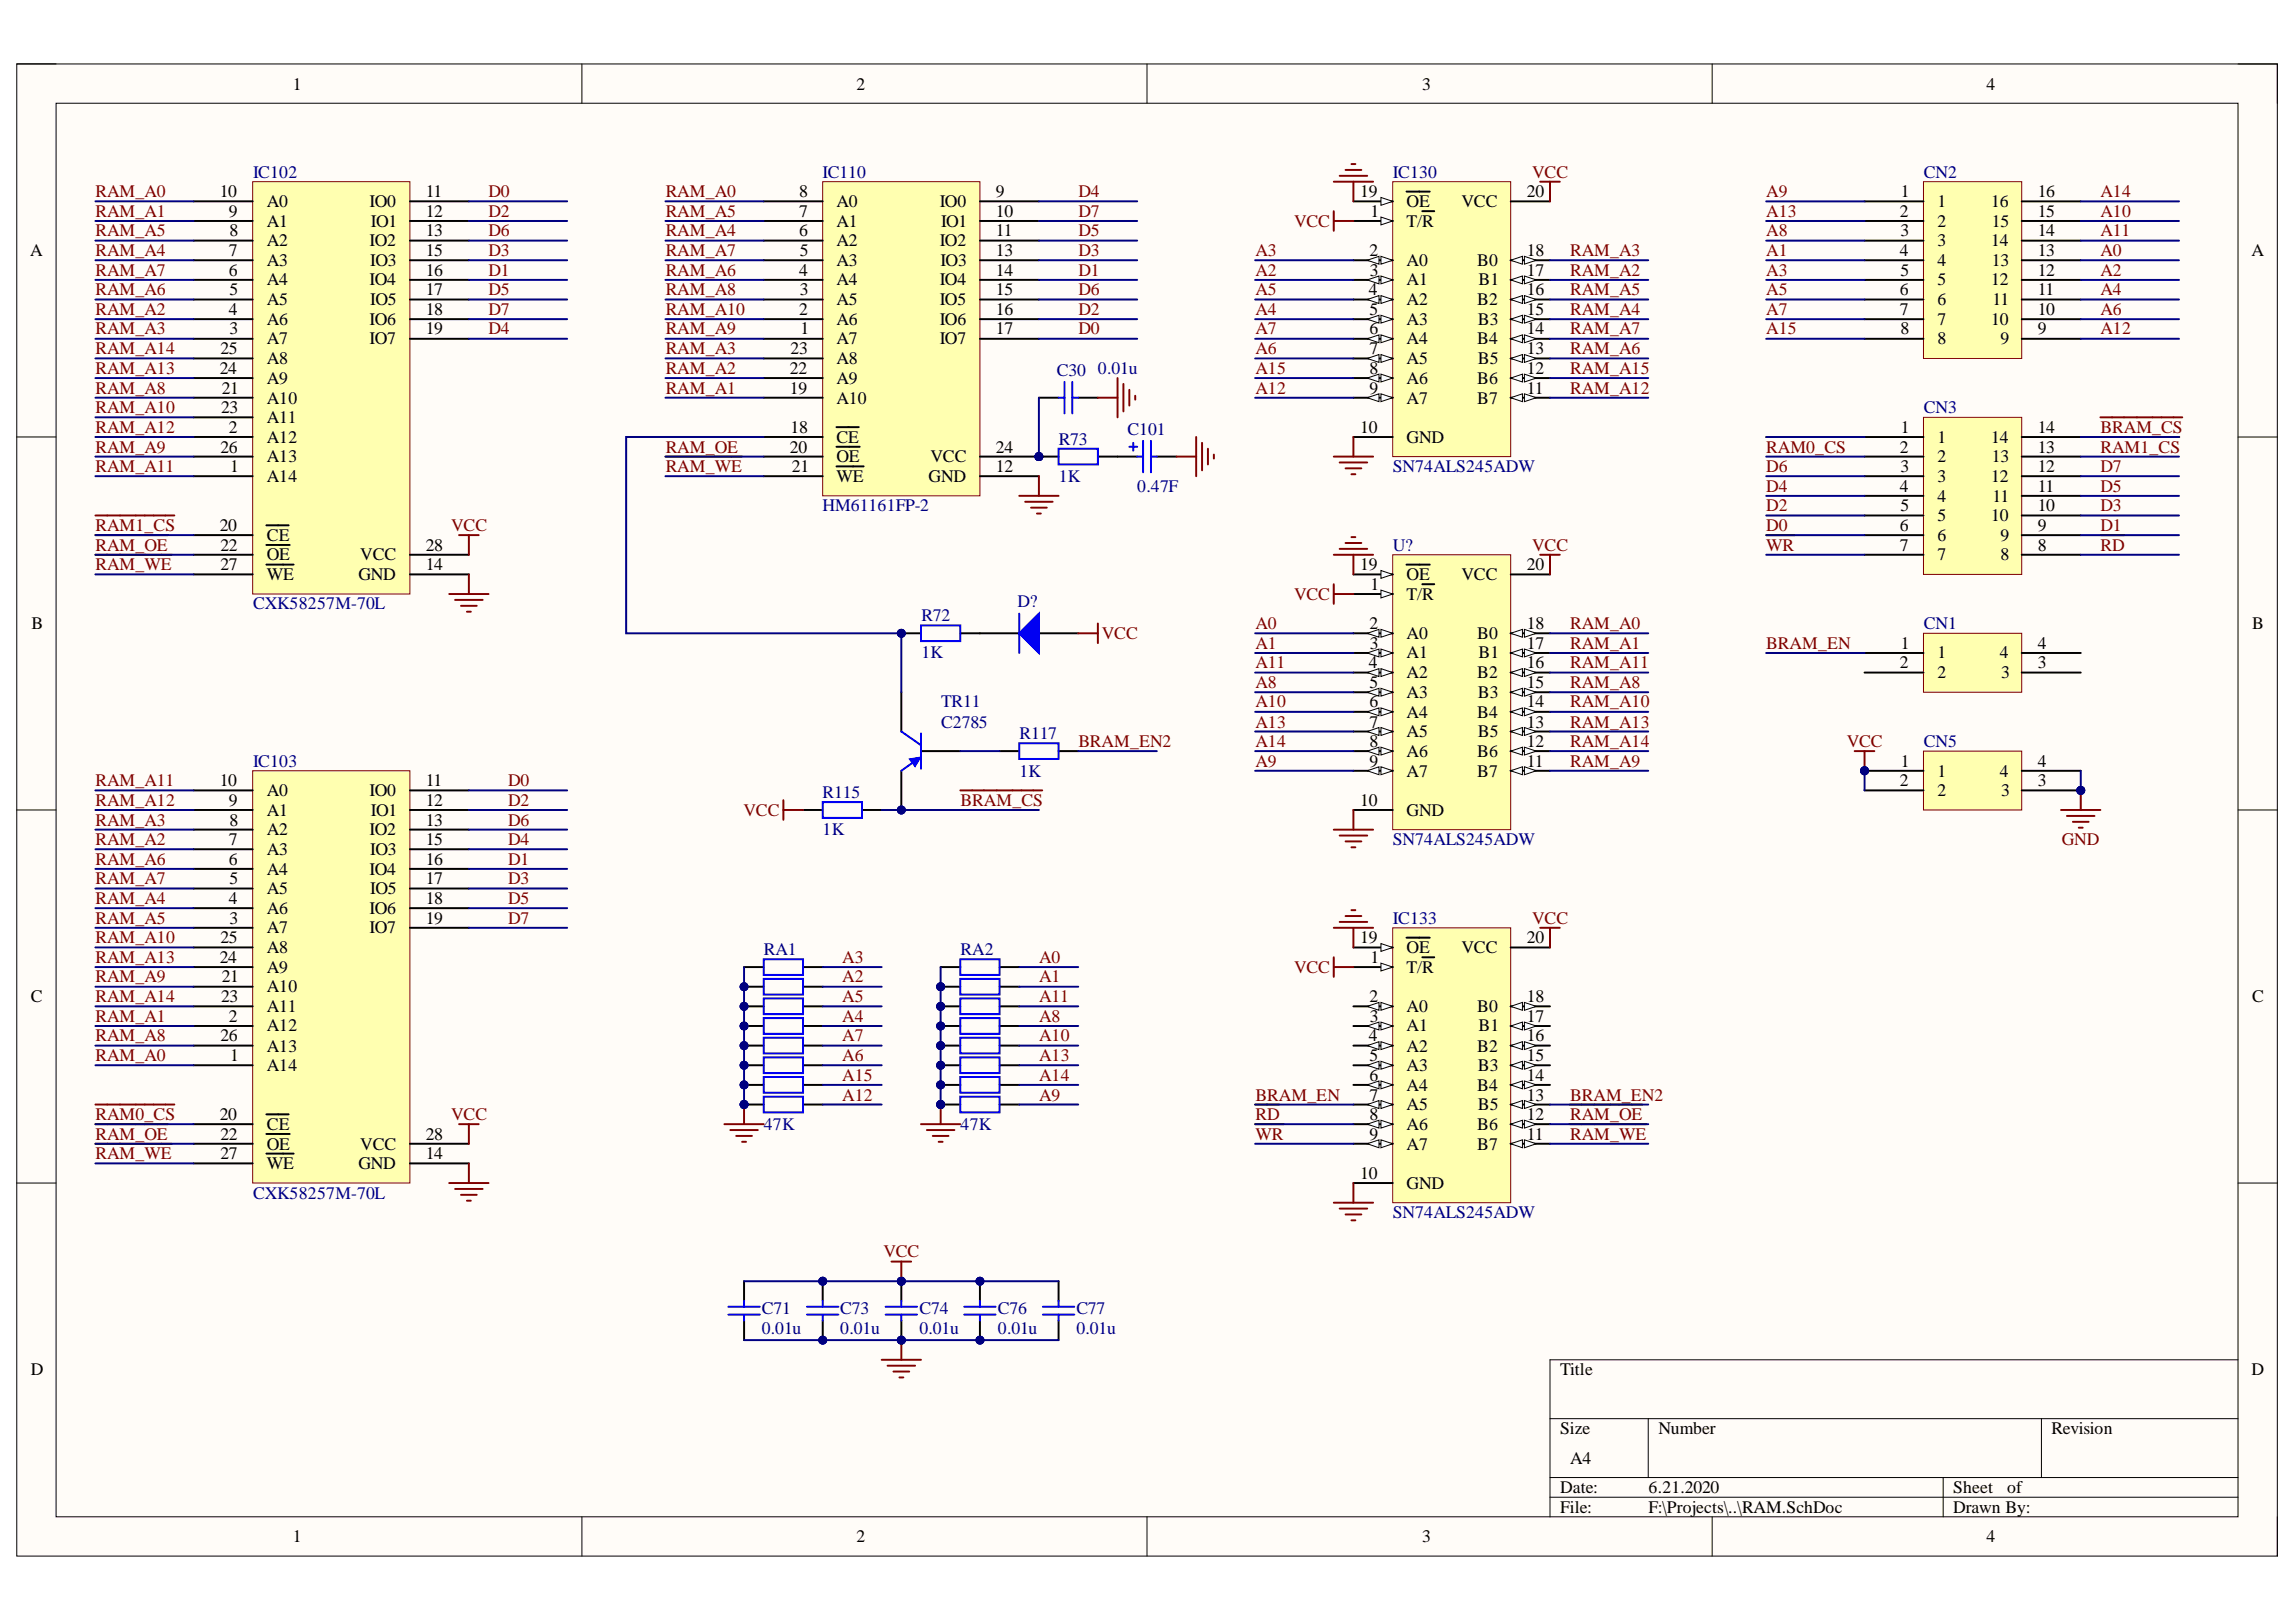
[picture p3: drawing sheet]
<svg xmlns="http://www.w3.org/2000/svg" width="297mm" height="210mm" viewBox="0 0 297 210" stroke-linecap="round" stroke-linejoin="round" font-family="sans-serif">
<defs><g id="words">
<g font-size="2.3">
<text x="37.9" y="11.6">1</text>
<text x="110.8" y="11.6">2</text>
<text x="184" y="11.6">3</text>
<text x="257" y="11.6">4</text>
<text x="28.4" y="25.5">10</text>
<text x="29.6" y="28.1">9</text>
<text x="34.5" y="29.3">A1</text>
<text x="34.5" y="26.8">A0</text>
<text x="47.8" y="26.8">IO0</text>
<text x="48" y="29.3">IO1</text>
<text x="55.1" y="25.5">11</text>
<text x="55.1" y="28.1">12</text>
<text x="103.4" y="28.1">7</text>
<text x="103.4" y="25.5">8</text>
<text x="108.2" y="29.3">A1</text>
<text x="108.2" y="26.8">A0</text>
<text x="121.6" y="26.8">IO0</text>
<text x="121.7" y="29.3">IO1</text>
<text x="128.8" y="25.5">9</text>
<text x="128.8" y="28.1">10</text>
<text x="176" y="25.5">19</text>
<text x="177.3" y="28.1">1</text>
<text x="182" y="26.8">OE</text>
<text x="182" y="29.3">T/R</text>
<text x="189.1" y="26.8">VCC</text>
<text x="197.5" y="25.5">20</text>
<text x="245.8" y="28.1">2</text>
<text x="245.9" y="25.5">1</text>
<text x="250.7" y="26.8">1</text>
<text x="250.7" y="29.3">2</text>
<text x="257.6" y="26.8">16</text>
<text x="257.7" y="29.3">15</text>
<text x="263.6" y="28.1">15</text>
<text x="263.6" y="25.5">16</text>
<text x="3.9" y="33.1">A</text>
<text x="29.6" y="35.7">6</text>
<text x="29.6" y="33.1">7</text>
<text x="29.7" y="30.6">8</text>
<text x="34.5" y="34.4">A3</text>
<text x="34.5" y="31.9">A2</text>
<text x="47.8" y="31.9">IO2</text>
<text x="47.9" y="34.4">IO3</text>
<text x="55.1" y="30.6">13</text>
<text x="55.1" y="33.1">15</text>
<text x="55.1" y="35.7">16</text>
<text x="103.4" y="35.7">4</text>
<text x="103.4" y="30.6">6</text>
<text x="103.5" y="33.1">5</text>
<text x="108.2" y="34.4">A3</text>
<text x="108.2" y="31.9">A2</text>
<text x="121.6" y="31.9">IO2</text>
<text x="121.7" y="34.4">IO3</text>
<text x="128.8" y="30.6">11</text>
<text x="128.8" y="33.1">13</text>
<text x="128.8" y="35.7">14</text>
<text x="177.2" y="33.1">2</text>
<text x="177.2" y="35.7">3</text>
<text x="182" y="34.4">A0</text>
<text x="191.1" y="34.4">B0</text>
<text x="197.5" y="35.7">17</text>
<text x="197.5" y="33.1">18</text>
<text x="245.8" y="33.1">4</text>
<text x="245.9" y="30.6">3</text>
<text x="245.9" y="35.7">5</text>
<text x="250.7" y="31.9">3</text>
<text x="250.7" y="34.4">4</text>
<text x="257.6" y="31.9">14</text>
<text x="257.7" y="34.4">13</text>
<text x="263.6" y="35.7">12</text>
<text x="263.6" y="33.1">13</text>
<text x="263.6" y="30.6">14</text>
<text x="291.3" y="33.1">A</text>
<text x="29.6" y="40.7">4</text>
<text x="29.7" y="38.2">5</text>
<text x="34.5" y="39.5">A5</text>
<text x="34.5" y="36.9">A4</text>
<text x="47.8" y="36.9">IO4</text>
<text x="47.9" y="39.5">IO5</text>
<text x="55.1" y="38.2">17</text>
<text x="55.1" y="40.7">18</text>
<text x="103.4" y="40.7">2</text>
<text x="103.5" y="38.2">3</text>
<text x="108.2" y="39.5">A5</text>
<text x="108.2" y="36.9">A4</text>
<text x="121.6" y="36.9">IO4</text>
<text x="121.6" y="39.5">IO5</text>
<text x="128.8" y="38.2">15</text>
<text x="128.8" y="40.7">16</text>
<text x="177.1" y="38.2">4</text>
<text x="177.2" y="40.7">5</text>
<text x="182" y="36.9">A1</text>
<text x="182" y="39.5">A2</text>
<text x="191.1" y="39.5">B2</text>
<text x="191.3" y="36.9">B1</text>
<text x="197.5" y="38.2">16</text>
<text x="197.5" y="40.7">15</text>
<text x="245.8" y="38.2">6</text>
<text x="245.8" y="40.7">7</text>
<text x="250.7" y="36.9">5</text>
<text x="250.7" y="39.5">6</text>
<text x="257.6" y="36.9">12</text>
<text x="257.8" y="39.5">11</text>
<text x="263.6" y="40.7">10</text>
<text x="263.6" y="38.2">11</text>
<text x="28.5" y="45.8">25</text>
<text x="29.7" y="43.3">3</text>
<text x="34.5" y="42">A6</text>
<text x="34.5" y="44.6">A7</text>
<text x="34.5" y="47.1">A8</text>
<text x="47.8" y="42">IO6</text>
<text x="47.8" y="44.6">IO7</text>
<text x="55.1" y="43.3">19</text>
<text x="102.3" y="45.8">23</text>
<text x="103.6" y="43.3">1</text>
<text x="108.2" y="42">A6</text>
<text x="108.2" y="44.6">A7</text>
<text x="108.2" y="47.1">A8</text>
<text x="121.6" y="42">IO6</text>
<text x="121.6" y="44.6">IO7</text>
<text x="128.8" y="43.3">17</text>
<text x="177.2" y="43.3">6</text>
<text x="177.2" y="45.8">7</text>
<text x="182" y="42">A3</text>
<text x="182" y="44.6">A4</text>
<text x="182" y="47.1">A5</text>
<text x="191.1" y="44.6">B4</text>
<text x="191.2" y="42">B3</text>
<text x="191.2" y="47.1">B5</text>
<text x="197.5" y="43.3">14</text>
<text x="197.5" y="45.8">13</text>
<text x="245.9" y="43.3">8</text>
<text x="250.7" y="42">7</text>
<text x="250.7" y="44.6">8</text>
<text x="257.6" y="42">10</text>
<text x="258.8" y="44.6">9</text>
<text x="263.6" y="43.3">9</text>
<text x="28.4" y="48.4">24</text>
<text x="28.6" y="53.5">23</text>
<text x="28.7" y="51">21</text>
<text x="34.5" y="49.7">A9</text>
<text x="34.5" y="52.2">A10</text>
<text x="102.2" y="48.4">22</text>
<text x="102.2" y="51">19</text>
<text x="108.2" y="49.7">A9</text>
<text x="108.2" y="52.2">A10</text>
<text x="177.2" y="48.4">8</text>
<text x="177.2" y="51">9</text>
<text x="182" y="49.7">A6</text>
<text x="182" y="52.2">A7</text>
<text x="191.1" y="49.7">B6</text>
<text x="191.1" y="52.2">B7</text>
<text x="197.5" y="48.4">12</text>
<text x="197.5" y="51">11</text>
<text x="28.5" y="58.6">26</text>
<text x="29.6" y="56">2</text>
<text x="34.5" y="54.8">A11</text>
<text x="34.5" y="57.3">A12</text>
<text x="34.5" y="59.9">A13</text>
<text x="102.2" y="58.6">20</text>
<text x="102.3" y="56">18</text>
<text x="108.2" y="59.9">OE</text>
<text x="108.2" y="57.3">CE</text>
<text x="120.4" y="59.9">VCC</text>
<text x="128.8" y="58.6">24</text>
<text x="176" y="56">10</text>
<text x="182" y="57.3">GND</text>
<text x="245.8" y="58.6">2</text>
<text x="245.9" y="56">1</text>
<text x="250.7" y="57.3">1</text>
<text x="250.7" y="59.9">2</text>
<text x="257.6" y="57.3">14</text>
<text x="257.7" y="59.9">13</text>
<text x="263.6" y="58.6">13</text>
<text x="263.6" y="56">14</text>
<text x="29.8" y="61.1">1</text>
<text x="34.5" y="62.4">A14</text>
<text x="102.5" y="61.1">21</text>
<text x="108.2" y="62.4">WE</text>
<text x="120.1" y="62.4">GND</text>
<text x="128.8" y="61.1">12</text>
<text x="245.8" y="63.7">4</text>
<text x="245.9" y="61.1">3</text>
<text x="250.7" y="62.4">3</text>
<text x="250.7" y="64.9">4</text>
<text x="257.6" y="62.4">12</text>
<text x="257.8" y="64.9">11</text>
<text x="263.6" y="63.7">11</text>
<text x="263.6" y="61.1">12</text>
<text x="28.4" y="68.7">20</text>
<text x="28.5" y="71.3">22</text>
<text x="34.5" y="70">CE</text>
<text x="55.1" y="71.3">28</text>
<text x="245.8" y="68.7">6</text>
<text x="245.8" y="71.3">7</text>
<text x="245.9" y="66.2">5</text>
<text x="250.7" y="67.5">5</text>
<text x="250.7" y="70">6</text>
<text x="257.6" y="67.5">10</text>
<text x="258.8" y="70">9</text>
<text x="263.6" y="71.3">8</text>
<text x="263.6" y="68.7">9</text>
<text x="263.6" y="66.2">10</text>
<text x="28.5" y="73.8">27</text>
<text x="34.5" y="72.5">OE</text>
<text x="34.5" y="75.1">WE</text>
<text x="46.4" y="75.1">GND</text>
<text x="46.6" y="72.5">VCC</text>
<text x="55.1" y="73.8">14</text>
<text x="176" y="73.8">19</text>
<text x="177.3" y="76.3">1</text>
<text x="182" y="75.1">OE</text>
<text x="182" y="77.6">T/R</text>
<text x="189.1" y="75.1">VCC</text>
<text x="197.5" y="73.8">20</text>
<text x="250.7" y="72.5">7</text>
<text x="258.8" y="72.5">8</text>
<text x="4.1" y="81.4">B</text>
<text x="177.2" y="81.4">2</text>
<text x="177.2" y="83.9">3</text>
<text x="182" y="82.7">A0</text>
<text x="191.1" y="82.7">B0</text>
<text x="197.5" y="83.9">17</text>
<text x="197.5" y="81.4">18</text>
<text x="245.9" y="83.9">1</text>
<text x="263.6" y="83.9">4</text>
<text x="291.4" y="81.4">B</text>
<text x="177.1" y="86.5">4</text>
<text x="177.2" y="89">5</text>
<text x="182" y="85.2">A1</text>
<text x="182" y="87.7">A2</text>
<text x="191.1" y="87.7">B2</text>
<text x="191.3" y="85.2">B1</text>
<text x="197.5" y="86.5">16</text>
<text x="197.5" y="89">15</text>
<text x="245.8" y="86.5">2</text>
<text x="250.7" y="85.2">1</text>
<text x="250.7" y="87.7">2</text>
<text x="258.7" y="85.2">4</text>
<text x="258.9" y="87.7">3</text>
<text x="263.6" y="86.5">3</text>
<text x="177.2" y="91.5">6</text>
<text x="177.2" y="94.2">7</text>
<text x="182" y="90.3">A3</text>
<text x="182" y="92.9">A4</text>
<text x="182" y="95.4">A5</text>
<text x="191.1" y="92.9">B4</text>
<text x="191.2" y="90.3">B3</text>
<text x="191.2" y="95.4">B5</text>
<text x="197.5" y="91.5">14</text>
<text x="197.5" y="94.2">13</text>
<text x="28.4" y="101.8">10</text>
<text x="55.1" y="101.8">11</text>
<text x="177.2" y="96.7">8</text>
<text x="177.2" y="99.2">9</text>
<text x="182" y="98">A6</text>
<text x="182" y="100.5">A7</text>
<text x="191.1" y="98">B6</text>
<text x="191.1" y="100.5">B7</text>
<text x="197.5" y="96.7">12</text>
<text x="197.5" y="99.2">11</text>
<text x="245.8" y="101.8">2</text>
<text x="245.9" y="99.2">1</text>
<text x="250.7" y="100.5">1</text>
<text x="258.7" y="100.5">4</text>
<text x="263.6" y="101.8">3</text>
<text x="263.6" y="99.2">4</text>
<text x="29.6" y="104.3">9</text>
<text x="29.7" y="106.8">8</text>
<text x="34.5" y="105.6">A1</text>
<text x="34.5" y="103">A0</text>
<text x="47.8" y="103">IO0</text>
<text x="48" y="105.6">IO1</text>
<text x="55.1" y="104.3">12</text>
<text x="55.1" y="106.8">13</text>
<text x="176" y="104.3">10</text>
<text x="182" y="105.6">GND</text>
<text x="250.7" y="103">2</text>
<text x="258.9" y="103">3</text>
<text x="29.6" y="111.9">6</text>
<text x="29.6" y="109.4">7</text>
<text x="34.5" y="113.2">A4</text>
<text x="34.5" y="110.7">A3</text>
<text x="34.5" y="108.1">A2</text>
<text x="47.8" y="108.1">IO2</text>
<text x="47.8" y="113.2">IO4</text>
<text x="47.9" y="110.7">IO3</text>
<text x="55.1" y="109.4">15</text>
<text x="55.1" y="111.9">16</text>
<text x="29.6" y="117">4</text>
<text x="29.7" y="114.5">5</text>
<text x="29.7" y="119.5">3</text>
<text x="34.5" y="118.3">A6</text>
<text x="34.5" y="115.7">A5</text>
<text x="47.8" y="118.3">IO6</text>
<text x="47.9" y="115.7">IO5</text>
<text x="55.1" y="114.5">17</text>
<text x="55.1" y="117">18</text>
<text x="55.1" y="119.5">19</text>
<text x="28.4" y="124.6">24</text>
<text x="28.5" y="122.1">25</text>
<text x="34.5" y="120.8">A7</text>
<text x="34.5" y="123.3">A8</text>
<text x="34.5" y="125.9">A9</text>
<text x="47.8" y="120.8">IO7</text>
<text x="176" y="122.1">19</text>
<text x="177.3" y="124.6">1</text>
<text x="182" y="123.3">OE</text>
<text x="182" y="125.9">T/R</text>
<text x="189.1" y="123.3">VCC</text>
<text x="197.5" y="122.1">20</text>
<text x="4" y="129.7">C</text>
<text x="28.6" y="129.7">23</text>
<text x="28.7" y="127.1">21</text>
<text x="34.5" y="128.4">A10</text>
<text x="34.5" y="130.9">A11</text>
<text x="177.2" y="129.7">2</text>
<text x="182" y="130.9">A0</text>
<text x="191.1" y="130.9">B0</text>
<text x="197.5" y="129.7">18</text>
<text x="291.4" y="129.7">C</text>
<text x="28.5" y="134.7">26</text>
<text x="29.6" y="132.2">2</text>
<text x="29.8" y="137.4">1</text>
<text x="34.5" y="133.5">A12</text>
<text x="34.5" y="136.1">A13</text>
<text x="177.1" y="134.7">4</text>
<text x="177.2" y="137.4">5</text>
<text x="177.2" y="132.2">3</text>
<text x="182" y="133.5">A1</text>
<text x="182" y="136.1">A2</text>
<text x="191.1" y="136.1">B2</text>
<text x="191.3" y="133.5">B1</text>
<text x="197.5" y="132.2">17</text>
<text x="197.5" y="134.7">16</text>
<text x="197.5" y="137.4">15</text>
<text x="34.5" y="138.6">A14</text>
<text x="177.2" y="139.9">6</text>
<text x="177.2" y="142.4">7</text>
<text x="182" y="138.6">A3</text>
<text x="182" y="141.2">A4</text>
<text x="182" y="143.7">A5</text>
<text x="191.1" y="141.2">B4</text>
<text x="191.2" y="138.6">B3</text>
<text x="191.2" y="143.7">B5</text>
<text x="197.5" y="139.9">14</text>
<text x="197.5" y="142.4">13</text>
<text x="28.4" y="145">20</text>
<text x="28.5" y="147.5">22</text>
<text x="34.5" y="148.8">OE</text>
<text x="34.5" y="146.2">CE</text>
<text x="46.6" y="148.8">VCC</text>
<text x="55.1" y="147.5">28</text>
<text x="177.2" y="145">8</text>
<text x="177.2" y="147.5">9</text>
<text x="182" y="146.2">A6</text>
<text x="182" y="148.8">A7</text>
<text x="191.1" y="146.2">B6</text>
<text x="191.1" y="148.8">B7</text>
<text x="197.5" y="145">12</text>
<text x="197.5" y="147.5">11</text>
<text x="28.5" y="150">27</text>
<text x="34.5" y="151.3">WE</text>
<text x="46.4" y="151.3">GND</text>
<text x="55.1" y="150">14</text>
<text x="176" y="152.6">10</text>
<text x="182" y="153.8">GND</text>
<text x="4" y="177.9">D</text>
<text x="201.9" y="177.9">Title</text>
<text x="291.3" y="177.9">D</text>
<text x="201.9" y="185.6">Size</text>
<text x="214.5" y="185.6">Number</text>
<text x="265.4" y="185.6">Revision</text>
<text x="203.1" y="189.4">A4</text>
<text x="201.9" y="193.2">Date:</text>
<text x="201.9" y="195.8">File:</text>
<text x="213.3" y="193.2">6.21.2020</text>
<text x="213.3" y="195.8">F:\Projects\..\RAM.SchDoc</text>
<text x="252.7" y="193.2">Sheet</text>
<text x="252.7" y="195.8">Drawn By:</text>
<text x="259.7" y="193.2">of</text>
<text x="37.9" y="199.6">1</text>
<text x="110.8" y="199.6">2</text>
<text x="184" y="199.6">3</text>
<text x="257" y="199.6">4</text>
</g>
<g font-size="2.3" fill="#000080">
<text x="32.7" y="23">IC102</text>
<text x="106.4" y="23">IC110</text>
<text x="180.2" y="23">IC130</text>
<text x="248.9" y="23">CN2</text>
<text x="136.7" y="48.6">C30</text>
<text x="142" y="48.4">0.01u</text>
<text x="248.9" y="53.5">CN3</text>
<text x="137" y="57.6">R73</text>
<text x="145.9" y="56.3">C101</text>
<text x="137" y="62.4">1K</text>
<text x="147.1" y="63.7">0.47F</text>
<text x="180.2" y="61.1">SN74ALS245ADW</text>
<text x="106.4" y="66.2">HM61161FP-2</text>
<text x="180.2" y="71.3">U?</text>
<text x="32.7" y="78.9">CXK58257M-70L</text>
<text x="119.2" y="80.4">R72</text>
<text x="131.6" y="78.6">D?</text>
<text x="248.9" y="81.4">CN1</text>
<text x="119.2" y="85.2">1K</text>
<text x="121.7" y="91.5">TR11</text>
<text x="121.7" y="94.2">C2785</text>
<text x="131.9" y="95.7">R117</text>
<text x="32.7" y="99.2">IC103</text>
<text x="131.9" y="100.5">1K</text>
<text x="248.9" y="96.7">CN5</text>
<text x="106.4" y="103.3">R115</text>
<text x="106.4" y="108.1">1K</text>
<text x="180.2" y="109.4">SN74ALS245ADW</text>
<text x="180.2" y="119.5">IC133</text>
<text x="98.8" y="123.6">RA1</text>
<text x="124.3" y="123.6">RA2</text>
<text x="98.8" y="146.2">47K</text>
<text x="124.3" y="146.2">47K</text>
<text x="32.7" y="155.1">CXK58257M-70L</text>
<text x="180.2" y="157.7">SN74ALS245ADW</text>
<text x="98.6" y="172.6">0.01u</text>
<text x="98.6" y="170.1">C71</text>
<text x="108.7" y="172.6">0.01u</text>
<text x="108.7" y="170.1">C73</text>
<text x="118.9" y="172.6">0.01u</text>
<text x="118.9" y="170.1">C74</text>
<text x="129.1" y="172.6">0.01u</text>
<text x="129.1" y="170.1">C76</text>
<text x="139.3" y="172.6">0.01u</text>
<text x="139.3" y="170.1">C77</text>
</g>
<g font-size="2.3" fill="#800000">
<text x="198.2" y="23">VCC</text>
<text x="12.4" y="25.5">RAM_A0</text>
<text x="12.4" y="28.1">RAM_A1</text>
<text x="63.2" y="25.5">D0</text>
<text x="63.2" y="28.1">D2</text>
<text x="86.1" y="28.1">RAM_A5</text>
<text x="86.1" y="25.5">RAM_A0</text>
<text x="139.5" y="25.5">D4</text>
<text x="139.5" y="28.1">D7</text>
<text x="167.4" y="29.3">VCC</text>
<text x="228.5" y="25.5">A9</text>
<text x="228.5" y="28.1">A13</text>
<text x="271.7" y="28.1">A10</text>
<text x="271.7" y="25.5">A14</text>
<text x="12.4" y="30.6">RAM_A5</text>
<text x="12.4" y="33.1">RAM_A4</text>
<text x="12.4" y="35.7">RAM_A7</text>
<text x="63.2" y="35.7">D1</text>
<text x="63.2" y="33.1">D3</text>
<text x="63.2" y="30.6">D6</text>
<text x="86.1" y="30.6">RAM_A4</text>
<text x="86.1" y="33.1">RAM_A7</text>
<text x="86.1" y="35.7">RAM_A6</text>
<text x="139.5" y="35.7">D1</text>
<text x="139.5" y="33.1">D3</text>
<text x="139.5" y="30.6">D5</text>
<text x="162.4" y="33.1">A3</text>
<text x="162.4" y="35.7">A2</text>
<text x="203.1" y="33.1">RAM_A3</text>
<text x="203.1" y="35.7">RAM_A2</text>
<text x="228.5" y="30.6">A8</text>
<text x="228.5" y="35.7">A3</text>
<text x="228.5" y="33.1">A1</text>
<text x="271.7" y="33.1">A0</text>
<text x="271.7" y="35.7">A2</text>
<text x="271.7" y="30.6">A11</text>
<text x="12.4" y="40.7">RAM_A2</text>
<text x="12.4" y="38.2">RAM_A6</text>
<text x="63.2" y="38.2">D5</text>
<text x="63.2" y="40.7">D7</text>
<text x="86.1" y="38.2">RAM_A8</text>
<text x="86.1" y="40.7">RAM_A10</text>
<text x="139.5" y="40.7">D2</text>
<text x="139.5" y="38.2">D6</text>
<text x="162.4" y="38.2">A5</text>
<text x="162.4" y="40.7">A4</text>
<text x="203.1" y="38.2">RAM_A5</text>
<text x="203.1" y="40.7">RAM_A4</text>
<text x="228.5" y="38.2">A5</text>
<text x="228.5" y="40.7">A7</text>
<text x="271.7" y="38.2">A4</text>
<text x="271.7" y="40.7">A6</text>
<text x="12.4" y="43.3">RAM_A3</text>
<text x="12.4" y="45.8">RAM_A14</text>
<text x="63.2" y="43.3">D4</text>
<text x="86.1" y="45.8">RAM_A3</text>
<text x="86.1" y="43.3">RAM_A9</text>
<text x="139.5" y="43.3">D0</text>
<text x="162.4" y="43.3">A7</text>
<text x="162.4" y="45.8">A6</text>
<text x="203.1" y="43.3">RAM_A7</text>
<text x="203.1" y="45.8">RAM_A6</text>
<text x="228.5" y="43.3">A15</text>
<text x="271.7" y="43.3">A12</text>
<text x="12.4" y="51">RAM_A8</text>
<text x="12.4" y="53.5">RAM_A10</text>
<text x="12.4" y="48.4">RAM_A13</text>
<text x="86.1" y="48.4">RAM_A2</text>
<text x="86.1" y="51">RAM_A1</text>
<text x="162.4" y="48.4">A15</text>
<text x="162.4" y="51">A12</text>
<text x="203.1" y="48.4">RAM_A15</text>
<text x="203.1" y="51">RAM_A12</text>
<text x="12.4" y="58.6">RAM_A9</text>
<text x="12.4" y="56">RAM_A12</text>
<text x="86.1" y="58.6">RAM_OE</text>
<text x="228.5" y="58.6">RAM0_CS</text>
<text x="271.7" y="58.6">RAM1_CS</text>
<text x="271.7" y="56">BRAM_CS</text>
<text x="12.4" y="61.1">RAM_A11</text>
<text x="86.1" y="61.1">RAM_WE</text>
<text x="228.5" y="63.7">D4</text>
<text x="228.5" y="61.1">D6</text>
<text x="271.7" y="63.7">D5</text>
<text x="271.7" y="61.1">D7</text>
<text x="12.4" y="68.7">RAM1_CS</text>
<text x="12.4" y="71.3">RAM_OE</text>
<text x="58.4" y="68.7">VCC</text>
<text x="198.2" y="71.3">VCC</text>
<text x="228.5" y="68.7">D0</text>
<text x="228.5" y="66.2">D2</text>
<text x="228.5" y="71.3">WR</text>
<text x="271.7" y="68.7">D1</text>
<text x="271.7" y="66.2">D3</text>
<text x="271.7" y="71.3">RD</text>
<text x="12.4" y="73.8">RAM_WE</text>
<text x="167.4" y="77.6">VCC</text>
<text x="142.6" y="82.7">VCC</text>
<text x="162.4" y="83.9">A1</text>
<text x="162.4" y="81.4">A0</text>
<text x="203.1" y="81.4">RAM_A0</text>
<text x="203.1" y="83.9">RAM_A1</text>
<text x="228.5" y="83.9">BRAM_EN</text>
<text x="162.4" y="89">A8</text>
<text x="162.4" y="86.5">A11</text>
<text x="203.1" y="86.5">RAM_A11</text>
<text x="203.1" y="89">RAM_A8</text>
<text x="162.4" y="94.2">A13</text>
<text x="162.4" y="91.5">A10</text>
<text x="203.1" y="91.5">RAM_A10</text>
<text x="203.1" y="94.2">RAM_A13</text>
<text x="12.4" y="101.8">RAM_A11</text>
<text x="65.7" y="101.8">D0</text>
<text x="139.5" y="96.7">BRAM_EN2</text>
<text x="162.4" y="99.2">A9</text>
<text x="162.4" y="96.7">A14</text>
<text x="203.1" y="96.7">RAM_A14</text>
<text x="203.1" y="99.2">RAM_A9</text>
<text x="238.9" y="96.7">VCC</text>
<text x="12.4" y="104.3">RAM_A12</text>
<text x="12.4" y="106.8">RAM_A3</text>
<text x="65.7" y="104.3">D2</text>
<text x="65.7" y="106.8">D6</text>
<text x="96.2" y="105.6">VCC</text>
<text x="124.3" y="104.3">BRAM_CS</text>
<text x="12.4" y="109.4">RAM_A2</text>
<text x="12.4" y="111.9">RAM_A6</text>
<text x="65.7" y="111.9">D1</text>
<text x="65.7" y="109.4">D4</text>
<text x="266.7" y="109.4">GND</text>
<text x="12.4" y="119.5">RAM_A5</text>
<text x="12.4" y="117">RAM_A4</text>
<text x="12.4" y="114.5">RAM_A7</text>
<text x="65.7" y="114.5">D3</text>
<text x="65.7" y="117">D5</text>
<text x="65.7" y="119.5">D7</text>
<text x="198.2" y="119.5">VCC</text>
<text x="12.4" y="122.1">RAM_A10</text>
<text x="12.4" y="124.6">RAM_A13</text>
<text x="109" y="124.6">A3</text>
<text x="134.4" y="124.6">A0</text>
<text x="167.4" y="125.9">VCC</text>
<text x="12.4" y="129.7">RAM_A14</text>
<text x="12.4" y="127.1">RAM_A9</text>
<text x="109" y="129.7">A5</text>
<text x="109" y="127.1">A2</text>
<text x="134.4" y="127.1">A1</text>
<text x="134.4" y="129.7">A11</text>
<text x="12.4" y="137.4">RAM_A0</text>
<text x="12.4" y="132.2">RAM_A1</text>
<text x="12.4" y="134.7">RAM_A8</text>
<text x="109" y="134.7">A7</text>
<text x="109" y="132.2">A4</text>
<text x="109" y="137.4">A6</text>
<text x="134.4" y="132.2">A8</text>
<text x="134.4" y="137.4">A13</text>
<text x="134.4" y="134.7">A10</text>
<text x="109" y="139.9">A15</text>
<text x="109" y="142.4">A12</text>
<text x="134.4" y="142.4">A9</text>
<text x="134.4" y="139.9">A14</text>
<text x="162.4" y="142.4">BRAM_EN</text>
<text x="203.1" y="142.4">BRAM_EN2</text>
<text x="12.4" y="145">RAM0_CS</text>
<text x="12.4" y="147.5">RAM_OE</text>
<text x="58.4" y="145">VCC</text>
<text x="162.4" y="147.5">WR</text>
<text x="162.4" y="145">RD</text>
<text x="203.1" y="147.5">RAM_WE</text>
<text x="203.1" y="145">RAM_OE</text>
<text x="12.4" y="150">RAM_WE</text>
<text x="114.3" y="162.7">VCC</text>
</g>
</g></defs>
<path d="M2.2 8.3h292.4v193.1h-292.4z" fill-rule="evenodd" fill="#fffcf8"/>
<path d="M2.2 8.3h292.4v193.1h-292.4z" fill="none" stroke="#000" stroke-width=".13"/>
<path d="M7.3 13.4h282.2v182.9h-282.2z" fill-rule="evenodd" fill="#fffcf8"/>
<g fill="none" stroke="#000" stroke-width=".13">
<path d="M2.2 8.3h5.1M7.3 13.4h282.2v182.9h-282.2zM75.3 8.3v5.1M148.4 8.3v5.1M221.5 8.3v5.1M289.5 8.3h5.1v5.1M2.2 56.5h5.1M289.5 56.6h5.1M2.2 104.8h5.1M289.5 104.8h5.1M2.2 153.1h5.1M289.5 153.1h5.1"/>
<path d="M289.5 176h-89v20.3M75.3 196.3v5.1M148.4 196.3v5.1M200.5 183.6h89M200.5 191.2h89M200.5 193.8h89M213.2 183.6v7.6M221.5 196.3v5.1M251.4 191.2v5.1M264.1 183.6v7.6M294.6 196.3v5.1"/>
</g>
<path d="M32.7 23.5h20.3v53.4h-20.3z" fill-rule="evenodd" fill="#ffffb0"/>
<path d="M32.7 23.5h20.3v53.4h-20.3z" fill="none" stroke="#800000" stroke-width=".13"/>
<g fill="none" stroke="#000" stroke-width=".25">
<path d="M25.1 26.1h7.6M25.1 28.6h7.6M25.1 38.8h7.6M25.1 36.2h7.6M25.1 33.7h7.6M25.1 31.1h7.6M53 26.1h7.7M53 28.6h7.7M53 38.8h7.7M53 36.2h7.7M53 33.7h7.7M53 31.1h7.7"/>
<path d="M25.1 41.3h7.6M25.1 43.8h7.6M25.1 46.4h7.6M25.1 48.9h7.6M25.1 51.5h7.6M25.1 54h7.6M25.1 56.5h7.6M25.1 59.1h7.6M53 41.3h7.7M53 43.8h7.7M25.1 71.8h7.6M25.1 74.3h7.6"/>
<path d="M25.1 61.6h7.6M25.1 69.2h7.6M34.5 70.5h3M34.5 73.1h3.5M34.5 68h2.8M53 71.8h7.7M53 74.3h7.7"/>
</g>
<path d="M32.7 99.7h20.3v53.4h-20.3z" fill-rule="evenodd" fill="#ffffb0"/>
<path d="M32.7 99.7h20.3v53.4h-20.3z" fill="none" stroke="#800000" stroke-width=".13"/>
<g fill="none" stroke="#000" stroke-width=".25">
<path d="M25.1 102.3h7.6M25.1 104.8h7.6M25.1 117.5h7.6M25.1 115h7.6M25.1 112.4h7.6M25.1 109.9h7.6M25.1 107.4h7.6M53 102.3h7.7M53 104.8h7.7M53 117.5h7.7M53 115h7.7M53 112.4h7.7"/>
<path d="M53 109.9h7.7M53 107.4h7.7M25.1 137.9h7.6M25.1 120.1h7.6M25.1 122.6h7.6M25.1 125.1h7.6M25.1 127.7h7.6M25.1 130.2h7.6M25.1 132.8h7.6M25.1 135.3h7.6M53 120.1h7.7M25.1 148h7.6"/>
<path d="M25.1 150.6h7.6M25.1 145.5h7.6M34.5 146.7h3M34.5 149.3h3.5M34.5 144.2h2.8M53 148h7.7M53 150.6h7.7"/>
</g>
<circle cx="134.4" cy="59.1" r=".51" fill="#000080"/>
<circle cx="134.4" cy="59.1" r=".51" fill="none" stroke="#000080" stroke-width=".13"/>
<path d="M106.4 23.5h20.4v40.7h-20.4z" fill-rule="evenodd" fill="#ffffb0"/>
<path d="M106.4 23.5h20.4v40.7h-20.4z" fill="none" stroke="#800000" stroke-width=".13"/>
<path d="M98.8 38.8h7.6M98.8 36.2h7.6M126.8 26.1h7.6M126.8 28.6h7.6M98.8 59.1h7.6M98.8 41.3h7.6M108.2 57.8h3M126.8 59.1h7.6M98.8 61.6h7.6M108.2 60.4h3.5" fill="none" stroke="#000" stroke-width=".25"/>
<circle cx="134.4" cy="59.1" r=".51" fill="#000080"/>
<circle cx="134.4" cy="59.1" r=".51" fill="none" stroke="#000080" stroke-width=".13"/>
<g fill="none" stroke="#000" stroke-width=".25">
<path d="M98.8 33.7h7.6M98.8 31.1h7.6M98.8 28.6h7.6M98.8 26.1h7.6M126.8 33.7h7.6M126.8 31.1h7.6M126.8 36.2h7.6M126.8 38.8h7.6M98.8 43.8h7.6M98.8 56.5h7.6M98.8 46.4h7.6M98.8 48.9h7.6"/>
<path d="M98.8 51.5h7.6M108.2 55.3h2.9M126.8 43.8h7.6M126.8 41.3h7.6M126.8 61.6h7.6"/>
</g>
<path d="M180.2 23.5h15.2v35.6h-15.2z" fill-rule="evenodd" fill="#ffffb0"/>
<path d="M180.2 23.5h15.2v35.6h-15.2z" fill="none" stroke="#800000" stroke-width=".13"/>
<path d="M175.1 26.1h5.1" fill="none" stroke="#000" stroke-width=".25"/>
<path d="M178.7 25.6l1.5 .5-1.5 .5z" fill="#f8fcff"/>
<path d="M178.7 25.6l1.5 .5-1.5 .5z" fill="none" stroke="#000" stroke-width=".13"/>
<path d="M175.1 28.6h5.1M182 24.8h3" fill="none" stroke="#000" stroke-width=".25"/>
<path d="M178.7 28.1l1.5 .5-1.5 .5z" fill="#f8fcff"/>
<path d="M178.7 28.1l1.5 .5-1.5 .5z" fill="none" stroke="#000" stroke-width=".13"/>
<path d="M175.1 36.2h5.1M184 27.3h1.6" fill="none" stroke="#000" stroke-width=".25"/>
<path d="M178.7 35.7l1.5 .5-1.5 .5z" fill="#f8fcff"/>
<path d="M178.7 35.7l1.5 .5-1.5 .5z" fill="none" stroke="#000" stroke-width=".13"/>
<path d="M176.9 36.2l1.5-.5v1z" fill="#f8fcff"/>
<path d="M176.9 36.2l1.5-.5v1z" fill="none" stroke="#000" stroke-width=".13"/>
<path d="M195.4 36.2h5.1" fill="none" stroke="#000" stroke-width=".25"/>
<path d="M195.4 36.2l1.6-.5v1z" fill="#f8fcff"/>
<path d="M195.4 36.2l1.6-.5v1z" fill="none" stroke="#000" stroke-width=".13"/>
<path d="M197.2 35.7l1.5 .5-1.5 .5z" fill="#f8fcff"/>
<path d="M197.2 35.7l1.5 .5-1.5 .5z" fill="none" stroke="#000" stroke-width=".13"/>
<path d="M175.1 38.8h5.1" fill="none" stroke="#000" stroke-width=".25"/>
<path d="M178.7 38.3l1.5 .5-1.5 .5z" fill="#f8fcff"/>
<path d="M178.7 38.3l1.5 .5-1.5 .5z" fill="none" stroke="#000" stroke-width=".13"/>
<path d="M176.9 38.8l1.5-.5v1z" fill="#f8fcff"/>
<path d="M176.9 38.8l1.5-.5v1z" fill="none" stroke="#000" stroke-width=".13"/>
<path d="M195.4 38.8h5.1" fill="none" stroke="#000" stroke-width=".25"/>
<path d="M195.4 38.8l1.6-.5v1z" fill="#f8fcff"/>
<path d="M195.4 38.8l1.6-.5v1z" fill="none" stroke="#000" stroke-width=".13"/>
<path d="M197.2 38.3l1.5 .5-1.5 .5z" fill="#f8fcff"/>
<path d="M197.2 38.3l1.5 .5-1.5 .5z" fill="none" stroke="#000" stroke-width=".13"/>
<path d="M175.1 41.3h5.1" fill="none" stroke="#000" stroke-width=".25"/>
<path d="M178.7 40.8l1.5 .5-1.5 .5z" fill="#f8fcff"/>
<path d="M178.7 40.8l1.5 .5-1.5 .5z" fill="none" stroke="#000" stroke-width=".13"/>
<path d="M176.9 41.3l1.5-.5v1z" fill="#f8fcff"/>
<path d="M176.9 41.3l1.5-.5v1z" fill="none" stroke="#000" stroke-width=".13"/>
<path d="M195.4 41.3h5.1" fill="none" stroke="#000" stroke-width=".25"/>
<path d="M195.4 41.3l1.6-.5v1z" fill="#f8fcff"/>
<path d="M195.4 41.3l1.6-.5v1z" fill="none" stroke="#000" stroke-width=".13"/>
<path d="M197.2 40.8l1.5 .5-1.5 .5z" fill="#f8fcff"/>
<path d="M197.2 40.8l1.5 .5-1.5 .5z" fill="none" stroke="#000" stroke-width=".13"/>
<path d="M175.1 43.8h5.1" fill="none" stroke="#000" stroke-width=".25"/>
<path d="M178.7 43.3l1.5 .5-1.5 .5z" fill="#f8fcff"/>
<path d="M178.7 43.3l1.5 .5-1.5 .5z" fill="none" stroke="#000" stroke-width=".13"/>
<path d="M176.9 43.8l1.5-.5v1z" fill="#f8fcff"/>
<path d="M176.9 43.8l1.5-.5v1z" fill="none" stroke="#000" stroke-width=".13"/>
<path d="M195.4 43.8h5.1" fill="none" stroke="#000" stroke-width=".25"/>
<path d="M195.4 43.8l1.6-.5v1z" fill="#f8fcff"/>
<path d="M195.4 43.8l1.6-.5v1z" fill="none" stroke="#000" stroke-width=".13"/>
<path d="M197.2 43.3l1.5 .5-1.5 .5z" fill="#f8fcff"/>
<path d="M197.2 43.3l1.5 .5-1.5 .5z" fill="none" stroke="#000" stroke-width=".13"/>
<path d="M175.1 46.4h5.1" fill="none" stroke="#000" stroke-width=".25"/>
<path d="M178.7 45.9l1.5 .5-1.5 .5z" fill="#f8fcff"/>
<path d="M178.7 45.9l1.5 .5-1.5 .5z" fill="none" stroke="#000" stroke-width=".13"/>
<path d="M176.9 46.4l1.5-.5v1z" fill="#f8fcff"/>
<path d="M176.9 46.4l1.5-.5v1z" fill="none" stroke="#000" stroke-width=".13"/>
<path d="M195.4 46.4h5.1" fill="none" stroke="#000" stroke-width=".25"/>
<path d="M195.4 46.4l1.6-.5v1z" fill="#f8fcff"/>
<path d="M195.4 46.4l1.6-.5v1z" fill="none" stroke="#000" stroke-width=".13"/>
<path d="M197.2 45.9l1.5 .5-1.5 .5z" fill="#f8fcff"/>
<path d="M197.2 45.9l1.5 .5-1.5 .5z" fill="none" stroke="#000" stroke-width=".13"/>
<path d="M175.1 48.9h5.1" fill="none" stroke="#000" stroke-width=".25"/>
<path d="M178.7 48.4l1.5 .5-1.5 .5z" fill="#f8fcff"/>
<path d="M178.7 48.4l1.5 .5-1.5 .5z" fill="none" stroke="#000" stroke-width=".13"/>
<path d="M176.9 48.9l1.5-.5v1z" fill="#f8fcff"/>
<path d="M176.9 48.9l1.5-.5v1z" fill="none" stroke="#000" stroke-width=".13"/>
<path d="M195.4 48.9h5.1" fill="none" stroke="#000" stroke-width=".25"/>
<path d="M195.4 48.9l1.6-.5v1z" fill="#f8fcff"/>
<path d="M195.4 48.9l1.6-.5v1z" fill="none" stroke="#000" stroke-width=".13"/>
<path d="M197.2 48.4l1.5 .5-1.5 .5z" fill="#f8fcff"/>
<path d="M197.2 48.4l1.5 .5-1.5 .5z" fill="none" stroke="#000" stroke-width=".13"/>
<path d="M175.1 51.5h5.1" fill="none" stroke="#000" stroke-width=".25"/>
<path d="M178.7 51l1.5 .5-1.5 .5z" fill="#f8fcff"/>
<path d="M178.7 51l1.5 .5-1.5 .5z" fill="none" stroke="#000" stroke-width=".13"/>
<path d="M176.9 51.5l1.5-.5v1z" fill="#f8fcff"/>
<path d="M176.9 51.5l1.5-.5v1z" fill="none" stroke="#000" stroke-width=".13"/>
<path d="M195.4 51.5h5.1" fill="none" stroke="#000" stroke-width=".25"/>
<path d="M195.4 51.5l1.6-.5v1z" fill="#f8fcff"/>
<path d="M195.4 51.5l1.6-.5v1z" fill="none" stroke="#000" stroke-width=".13"/>
<path d="M197.2 51l1.5 .5-1.5 .5z" fill="#f8fcff"/>
<path d="M197.2 51l1.5 .5-1.5 .5z" fill="none" stroke="#000" stroke-width=".13"/>
<path d="M175.1 33.7h5.1" fill="none" stroke="#000" stroke-width=".25"/>
<path d="M178.7 33.2l1.5 .5-1.5 .5z" fill="#f8fcff"/>
<path d="M178.7 33.2l1.5 .5-1.5 .5z" fill="none" stroke="#000" stroke-width=".13"/>
<path d="M176.9 33.7l1.5-.5v1z" fill="#f8fcff"/>
<path d="M176.9 33.7l1.5-.5v1z" fill="none" stroke="#000" stroke-width=".13"/>
<path d="M195.4 33.7h5.1" fill="none" stroke="#000" stroke-width=".25"/>
<path d="M195.4 33.7l1.6-.5v1z" fill="#f8fcff"/>
<path d="M195.4 33.7l1.6-.5v1z" fill="none" stroke="#000" stroke-width=".13"/>
<path d="M197.2 33.2l1.5 .5-1.5 .5z" fill="#f8fcff"/>
<path d="M197.2 33.2l1.5 .5-1.5 .5z" fill="none" stroke="#000" stroke-width=".13"/>
<path d="M195.4 26.1h5.1M175.1 56.6h5.1" fill="none" stroke="#000" stroke-width=".25"/>
<path d="M199.3 23.5h2.5M200.5 23.5v2.6M172.6 59.1h5M173.3 59.9h3.6M175.1 56.6v2.5M174.1 60.6h2M174.8 61.4h.5" fill="none" stroke="#800000" stroke-width=".25"/>
<path d="M180.2 71.8h15.2v35.6h-15.2z" fill-rule="evenodd" fill="#ffffb0"/>
<path d="M180.2 71.8h15.2v35.6h-15.2z" fill="none" stroke="#800000" stroke-width=".13"/>
<path d="M175.1 74.3h5.1" fill="none" stroke="#000" stroke-width=".25"/>
<path d="M178.7 73.8l1.5 .5-1.5 .5z" fill="#f8fcff"/>
<path d="M178.7 73.8l1.5 .5-1.5 .5z" fill="none" stroke="#000" stroke-width=".13"/>
<path d="M175.1 76.9h5.1M182 73.1h3" fill="none" stroke="#000" stroke-width=".25"/>
<path d="M178.7 76.4l1.5 .5-1.5 .5z" fill="#f8fcff"/>
<path d="M178.7 76.4l1.5 .5-1.5 .5z" fill="none" stroke="#000" stroke-width=".13"/>
<path d="M184 75.6h1.6M175.1 84.5h5.1" fill="none" stroke="#000" stroke-width=".25"/>
<path d="M178.7 84l1.5 .5-1.5 .5z" fill="#f8fcff"/>
<path d="M178.7 84l1.5 .5-1.5 .5z" fill="none" stroke="#000" stroke-width=".13"/>
<path d="M176.9 84.5l1.5-.5v1z" fill="#f8fcff"/>
<path d="M176.9 84.5l1.5-.5v1z" fill="none" stroke="#000" stroke-width=".13"/>
<path d="M195.4 84.5h5.1" fill="none" stroke="#000" stroke-width=".25"/>
<path d="M195.4 84.5l1.6-.5v1z" fill="#f8fcff"/>
<path d="M195.4 84.5l1.6-.5v1z" fill="none" stroke="#000" stroke-width=".13"/>
<path d="M197.2 84l1.5 .5-1.5 .5z" fill="#f8fcff"/>
<path d="M197.2 84l1.5 .5-1.5 .5z" fill="none" stroke="#000" stroke-width=".13"/>
<path d="M175.1 87h5.1" fill="none" stroke="#000" stroke-width=".25"/>
<path d="M178.7 86.5l1.5 .5-1.5 .5z" fill="#f8fcff"/>
<path d="M178.7 86.5l1.5 .5-1.5 .5z" fill="none" stroke="#000" stroke-width=".13"/>
<path d="M176.9 87l1.5-.5v1z" fill="#f8fcff"/>
<path d="M176.9 87l1.5-.5v1z" fill="none" stroke="#000" stroke-width=".13"/>
<path d="M195.4 87h5.1" fill="none" stroke="#000" stroke-width=".25"/>
<path d="M195.4 87l1.6-.5v1z" fill="#f8fcff"/>
<path d="M195.4 87l1.6-.5v1z" fill="none" stroke="#000" stroke-width=".13"/>
<path d="M197.2 86.5l1.5 .5-1.5 .5z" fill="#f8fcff"/>
<path d="M197.2 86.5l1.5 .5-1.5 .5z" fill="none" stroke="#000" stroke-width=".13"/>
<path d="M175.1 89.6h5.1" fill="none" stroke="#000" stroke-width=".25"/>
<path d="M178.7 89.1l1.5 .5-1.5 .5z" fill="#f8fcff"/>
<path d="M178.7 89.1l1.5 .5-1.5 .5z" fill="none" stroke="#000" stroke-width=".13"/>
<path d="M176.9 89.6l1.5-.5v1z" fill="#f8fcff"/>
<path d="M176.9 89.6l1.5-.5v1z" fill="none" stroke="#000" stroke-width=".13"/>
<path d="M195.4 89.6h5.1" fill="none" stroke="#000" stroke-width=".25"/>
<path d="M195.4 89.6l1.6-.5v1z" fill="#f8fcff"/>
<path d="M195.4 89.6l1.6-.5v1z" fill="none" stroke="#000" stroke-width=".13"/>
<path d="M197.2 89.1l1.5 .5-1.5 .5z" fill="#f8fcff"/>
<path d="M197.2 89.1l1.5 .5-1.5 .5z" fill="none" stroke="#000" stroke-width=".13"/>
<path d="M175.1 92.1h5.1" fill="none" stroke="#000" stroke-width=".25"/>
<path d="M178.7 91.6l1.5 .5-1.5 .5z" fill="#f8fcff"/>
<path d="M178.7 91.6l1.5 .5-1.5 .5z" fill="none" stroke="#000" stroke-width=".13"/>
<path d="M176.9 92.1l1.5-.5v1z" fill="#f8fcff"/>
<path d="M176.9 92.1l1.5-.5v1z" fill="none" stroke="#000" stroke-width=".13"/>
<path d="M195.4 92.1h5.1" fill="none" stroke="#000" stroke-width=".25"/>
<path d="M195.4 92.1l1.6-.5v1z" fill="#f8fcff"/>
<path d="M195.4 92.1l1.6-.5v1z" fill="none" stroke="#000" stroke-width=".13"/>
<path d="M197.2 91.6l1.5 .5-1.5 .5z" fill="#f8fcff"/>
<path d="M197.2 91.6l1.5 .5-1.5 .5z" fill="none" stroke="#000" stroke-width=".13"/>
<path d="M175.1 94.7h5.1" fill="none" stroke="#000" stroke-width=".25"/>
<path d="M178.7 94.1l1.5 .6-1.5 .5z" fill="#f8fcff"/>
<path d="M178.7 94.1l1.5 .6-1.5 .5z" fill="none" stroke="#000" stroke-width=".13"/>
<path d="M176.9 94.7l1.5-.6v1.1z" fill="#f8fcff"/>
<path d="M176.9 94.7l1.5-.6v1.1z" fill="none" stroke="#000" stroke-width=".13"/>
<path d="M195.4 94.7h5.1" fill="none" stroke="#000" stroke-width=".25"/>
<path d="M195.4 94.7l1.6-.6v1.1z" fill="#f8fcff"/>
<path d="M195.4 94.7l1.6-.6v1.1z" fill="none" stroke="#000" stroke-width=".13"/>
<path d="M197.2 94.1l1.5 .6-1.5 .5z" fill="#f8fcff"/>
<path d="M197.2 94.1l1.5 .6-1.5 .5z" fill="none" stroke="#000" stroke-width=".13"/>
<path d="M175.1 97.2h5.1" fill="none" stroke="#000" stroke-width=".25"/>
<path d="M178.7 96.7l1.5 .5-1.5 .5z" fill="#f8fcff"/>
<path d="M178.7 96.7l1.5 .5-1.5 .5z" fill="none" stroke="#000" stroke-width=".13"/>
<path d="M176.9 97.2l1.5-.5v1z" fill="#f8fcff"/>
<path d="M176.9 97.2l1.5-.5v1z" fill="none" stroke="#000" stroke-width=".13"/>
<path d="M195.4 97.2h5.1" fill="none" stroke="#000" stroke-width=".25"/>
<path d="M195.4 97.2l1.6-.5v1z" fill="#f8fcff"/>
<path d="M195.4 97.2l1.6-.5v1z" fill="none" stroke="#000" stroke-width=".13"/>
<path d="M197.2 96.7l1.5 .5-1.5 .5z" fill="#f8fcff"/>
<path d="M197.2 96.7l1.5 .5-1.5 .5z" fill="none" stroke="#000" stroke-width=".13"/>
<path d="M175.1 99.7h5.1" fill="none" stroke="#000" stroke-width=".25"/>
<path d="M178.7 99.2l1.5 .5-1.5 .6z" fill="#f8fcff"/>
<path d="M178.7 99.2l1.5 .5-1.5 .6z" fill="none" stroke="#000" stroke-width=".13"/>
<path d="M176.9 99.7l1.5-.5v1.1z" fill="#f8fcff"/>
<path d="M176.9 99.7l1.5-.5v1.1z" fill="none" stroke="#000" stroke-width=".13"/>
<path d="M195.4 99.7h5.1" fill="none" stroke="#000" stroke-width=".25"/>
<path d="M195.4 99.7l1.6-.5v1.1z" fill="#f8fcff"/>
<path d="M195.4 99.7l1.6-.5v1.1z" fill="none" stroke="#000" stroke-width=".13"/>
<path d="M197.2 99.2l1.5 .5-1.5 .6z" fill="#f8fcff"/>
<path d="M197.2 99.2l1.5 .5-1.5 .6z" fill="none" stroke="#000" stroke-width=".13"/>
<path d="M175.1 82h5.1" fill="none" stroke="#000" stroke-width=".25"/>
<path d="M178.7 81.4l1.5 .6-1.5 .5z" fill="#f8fcff"/>
<path d="M178.7 81.4l1.5 .6-1.5 .5z" fill="none" stroke="#000" stroke-width=".13"/>
<path d="M176.9 82l1.5-.6v1.1z" fill="#f8fcff"/>
<path d="M176.9 82l1.5-.6v1.1z" fill="none" stroke="#000" stroke-width=".13"/>
<path d="M195.4 82h5.1" fill="none" stroke="#000" stroke-width=".25"/>
<path d="M195.4 82l1.6-.6v1.1z" fill="#f8fcff"/>
<path d="M195.4 82l1.6-.6v1.1z" fill="none" stroke="#000" stroke-width=".13"/>
<path d="M197.2 81.4l1.5 .6-1.5 .5z" fill="#f8fcff"/>
<path d="M197.2 81.4l1.5 .6-1.5 .5z" fill="none" stroke="#000" stroke-width=".13"/>
<path d="M195.4 74.3h5.1M175.1 104.8h5.1" fill="none" stroke="#000" stroke-width=".25"/>
<path d="M199.3 71.8h2.5M200.5 71.8v2.5M172.6 107.4h5M173.3 108.1h3.6M174.1 108.9h2M174.8 109.6h.5M175.1 104.8v2.6" fill="none" stroke="#800000" stroke-width=".25"/>
<path d="M180.2 120.1h15.2v35.5h-15.2z" fill-rule="evenodd" fill="#ffffb0"/>
<path d="M180.2 120.1h15.2v35.5h-15.2z" fill="none" stroke="#800000" stroke-width=".13"/>
<path d="M175.1 122.6h5.1" fill="none" stroke="#000" stroke-width=".25"/>
<path d="M178.7 122.1l1.5 .5-1.5 .5z" fill="#f8fcff"/>
<path d="M178.7 122.1l1.5 .5-1.5 .5z" fill="none" stroke="#000" stroke-width=".13"/>
<path d="M175.1 125.1h5.1M182 121.3h3" fill="none" stroke="#000" stroke-width=".25"/>
<path d="M178.7 124.6l1.5 .5-1.5 .6z" fill="#f8fcff"/>
<path d="M178.7 124.6l1.5 .5-1.5 .6z" fill="none" stroke="#000" stroke-width=".13"/>
<path d="M175.1 132.8h5.1M184 123.9h1.6" fill="none" stroke="#000" stroke-width=".25"/>
<path d="M178.7 132.3l1.5 .5-1.5 .5z" fill="#f8fcff"/>
<path d="M178.7 132.3l1.5 .5-1.5 .5z" fill="none" stroke="#000" stroke-width=".13"/>
<path d="M176.9 132.8l1.5-.5v1z" fill="#f8fcff"/>
<path d="M176.9 132.8l1.5-.5v1z" fill="none" stroke="#000" stroke-width=".13"/>
<path d="M195.4 132.8h5.1" fill="none" stroke="#000" stroke-width=".25"/>
<path d="M195.4 132.8l1.6-.5v1z" fill="#f8fcff"/>
<path d="M195.4 132.8l1.6-.5v1z" fill="none" stroke="#000" stroke-width=".13"/>
<path d="M197.2 132.3l1.5 .5-1.5 .5z" fill="#f8fcff"/>
<path d="M197.2 132.3l1.5 .5-1.5 .5z" fill="none" stroke="#000" stroke-width=".13"/>
<path d="M175.1 135.3h5.1" fill="none" stroke="#000" stroke-width=".25"/>
<path d="M178.7 134.8l1.5 .5-1.5 .5z" fill="#f8fcff"/>
<path d="M178.7 134.8l1.5 .5-1.5 .5z" fill="none" stroke="#000" stroke-width=".13"/>
<path d="M176.9 135.3l1.5-.5v1z" fill="#f8fcff"/>
<path d="M176.9 135.3l1.5-.5v1z" fill="none" stroke="#000" stroke-width=".13"/>
<path d="M195.4 135.3h5.1" fill="none" stroke="#000" stroke-width=".25"/>
<path d="M195.4 135.3l1.6-.5v1z" fill="#f8fcff"/>
<path d="M195.4 135.3l1.6-.5v1z" fill="none" stroke="#000" stroke-width=".13"/>
<path d="M197.2 134.8l1.5 .5-1.5 .5z" fill="#f8fcff"/>
<path d="M197.2 134.8l1.5 .5-1.5 .5z" fill="none" stroke="#000" stroke-width=".13"/>
<path d="M175.1 137.9h5.1" fill="none" stroke="#000" stroke-width=".25"/>
<path d="M178.7 137.3l1.5 .6-1.5 .5z" fill="#f8fcff"/>
<path d="M178.7 137.3l1.5 .6-1.5 .5z" fill="none" stroke="#000" stroke-width=".13"/>
<path d="M176.9 137.9l1.5-.6v1.1z" fill="#f8fcff"/>
<path d="M176.9 137.9l1.5-.6v1.1z" fill="none" stroke="#000" stroke-width=".13"/>
<path d="M195.4 137.9h5.1" fill="none" stroke="#000" stroke-width=".25"/>
<path d="M195.4 137.9l1.6-.6v1.1z" fill="#f8fcff"/>
<path d="M195.4 137.9l1.6-.6v1.1z" fill="none" stroke="#000" stroke-width=".13"/>
<path d="M197.2 137.3l1.5 .6-1.5 .5z" fill="#f8fcff"/>
<path d="M197.2 137.3l1.5 .6-1.5 .5z" fill="none" stroke="#000" stroke-width=".13"/>
<path d="M175.1 140.4h5.1" fill="none" stroke="#000" stroke-width=".25"/>
<path d="M178.7 139.9l1.5 .5-1.5 .5z" fill="#f8fcff"/>
<path d="M178.7 139.9l1.5 .5-1.5 .5z" fill="none" stroke="#000" stroke-width=".13"/>
<path d="M176.9 140.4l1.5-.5v1z" fill="#f8fcff"/>
<path d="M176.9 140.4l1.5-.5v1z" fill="none" stroke="#000" stroke-width=".13"/>
<path d="M195.4 140.4h5.1" fill="none" stroke="#000" stroke-width=".25"/>
<path d="M195.4 140.4l1.6-.5v1z" fill="#f8fcff"/>
<path d="M195.4 140.4l1.6-.5v1z" fill="none" stroke="#000" stroke-width=".13"/>
<path d="M197.2 139.9l1.5 .5-1.5 .5z" fill="#f8fcff"/>
<path d="M197.2 139.9l1.5 .5-1.5 .5z" fill="none" stroke="#000" stroke-width=".13"/>
<path d="M175.1 142.9h5.1" fill="none" stroke="#000" stroke-width=".25"/>
<path d="M178.7 142.4l1.5 .5-1.5 .5z" fill="#f8fcff"/>
<path d="M178.7 142.4l1.5 .5-1.5 .5z" fill="none" stroke="#000" stroke-width=".13"/>
<path d="M176.9 142.9l1.5-.5v1z" fill="#f8fcff"/>
<path d="M176.9 142.9l1.5-.5v1z" fill="none" stroke="#000" stroke-width=".13"/>
<path d="M195.4 142.9h5.1" fill="none" stroke="#000" stroke-width=".25"/>
<path d="M195.4 142.9l1.6-.5v1z" fill="#f8fcff"/>
<path d="M195.4 142.9l1.6-.5v1z" fill="none" stroke="#000" stroke-width=".13"/>
<path d="M197.2 142.4l1.5 .5-1.5 .5z" fill="#f8fcff"/>
<path d="M197.2 142.4l1.5 .5-1.5 .5z" fill="none" stroke="#000" stroke-width=".13"/>
<path d="M175.1 145.5h5.1" fill="none" stroke="#000" stroke-width=".25"/>
<path d="M178.7 145l1.5 .5-1.5 .5z" fill="#f8fcff"/>
<path d="M178.7 145l1.5 .5-1.5 .5z" fill="none" stroke="#000" stroke-width=".13"/>
<path d="M176.9 145.5l1.5-.5v1z" fill="#f8fcff"/>
<path d="M176.9 145.5l1.5-.5v1z" fill="none" stroke="#000" stroke-width=".13"/>
<path d="M195.4 145.5h5.1" fill="none" stroke="#000" stroke-width=".25"/>
<path d="M195.4 145.5l1.6-.5v1z" fill="#f8fcff"/>
<path d="M195.4 145.5l1.6-.5v1z" fill="none" stroke="#000" stroke-width=".13"/>
<path d="M197.2 145l1.5 .5-1.5 .5z" fill="#f8fcff"/>
<path d="M197.2 145l1.5 .5-1.5 .5z" fill="none" stroke="#000" stroke-width=".13"/>
<path d="M175.1 148h5.1" fill="none" stroke="#000" stroke-width=".25"/>
<path d="M178.7 147.5l1.5 .5-1.5 .5z" fill="#f8fcff"/>
<path d="M178.7 147.5l1.5 .5-1.5 .5z" fill="none" stroke="#000" stroke-width=".13"/>
<path d="M176.9 148l1.5-.5v1z" fill="#f8fcff"/>
<path d="M176.9 148l1.5-.5v1z" fill="none" stroke="#000" stroke-width=".13"/>
<path d="M195.4 148h5.1" fill="none" stroke="#000" stroke-width=".25"/>
<path d="M195.4 148l1.6-.5v1z" fill="#f8fcff"/>
<path d="M195.4 148l1.6-.5v1z" fill="none" stroke="#000" stroke-width=".13"/>
<path d="M197.2 147.5l1.5 .5-1.5 .5z" fill="#f8fcff"/>
<path d="M197.2 147.5l1.5 .5-1.5 .5z" fill="none" stroke="#000" stroke-width=".13"/>
<path d="M175.1 130.2h5.1" fill="none" stroke="#000" stroke-width=".25"/>
<path d="M178.7 129.7l1.5 .5-1.5 .5z" fill="#f8fcff"/>
<path d="M178.7 129.7l1.5 .5-1.5 .5z" fill="none" stroke="#000" stroke-width=".13"/>
<path d="M176.9 130.2l1.5-.5v1z" fill="#f8fcff"/>
<path d="M176.9 130.2l1.5-.5v1z" fill="none" stroke="#000" stroke-width=".13"/>
<path d="M195.4 130.2h5.1" fill="none" stroke="#000" stroke-width=".25"/>
<path d="M195.4 130.2l1.6-.5v1z" fill="#f8fcff"/>
<path d="M195.4 130.2l1.6-.5v1z" fill="none" stroke="#000" stroke-width=".13"/>
<path d="M197.2 129.7l1.5 .5-1.5 .5z" fill="#f8fcff"/>
<path d="M197.2 129.7l1.5 .5-1.5 .5z" fill="none" stroke="#000" stroke-width=".13"/>
<path d="M195.4 122.6h5.1M175.1 153.1h5.1" fill="none" stroke="#000" stroke-width=".25"/>
<path d="M199.3 120.1h2.5M200.5 120.1v2.5M172.6 155.6h5M173.3 156.4h3.6M174.1 157.2h2M174.8 157.9h.5M175.1 153.1v2.5M203.1 145.5h9.9M203.1 142.9h9.4" fill="none" stroke="#800000" stroke-width=".25"/>
<path d="M248.8 54h12.8v20.3h-12.8z" fill-rule="evenodd" fill="#ffffb0"/>
<path d="M248.8 54h12.8v20.3h-12.8z" fill="none" stroke="#800000" stroke-width=".13"/>
<g fill="none" stroke="#000" stroke-width=".25">
<path d="M241.2 56.6h7.6M241.2 59.1h7.6M261.6 56.6h7.6M261.6 59.1h7.6M241.2 61.6h7.6M241.2 64.2h7.6M241.2 66.7h7.6M241.2 69.3h7.6M241.2 71.8h7.6M261.6 61.6h7.6M261.6 64.2h7.6M261.6 66.7h7.6"/>
<path d="M261.6 69.3h7.6M261.6 71.8h7.6"/>
</g>
<path d="M248.8 23.5h12.8v22.9h-12.8z" fill-rule="evenodd" fill="#ffffb0"/>
<path d="M248.8 23.5h12.8v22.9h-12.8z" fill="none" stroke="#800000" stroke-width=".13"/>
<g fill="none" stroke="#000" stroke-width=".25">
<path d="M241.2 26.1h7.6M241.2 28.6h7.6M241.2 31.1h7.6M241.2 33.7h7.6M241.2 36.2h7.6M241.2 38.8h7.6M261.6 26.1h7.6M261.6 28.6h7.6M261.6 31.1h7.6M261.6 33.7h7.6M261.6 36.2h7.6M261.6 38.8h7.6"/>
<path d="M241.2 41.3h7.6M241.2 43.8h7.6M261.6 41.3h7.6M261.6 43.8h7.6"/>
</g>
<path d="M248.8 82h12.8v7.6h-12.8z" fill-rule="evenodd" fill="#ffffb0"/>
<path d="M248.8 82h12.8v7.6h-12.8z" fill="none" stroke="#800000" stroke-width=".13"/>
<path d="M241.2 84.5h7.6M241.2 87h7.6M261.6 84.5h7.6M261.6 87h7.6" fill="none" stroke="#000" stroke-width=".25"/>
<circle cx="241.2" cy="99.7" r=".51" fill="#000080"/>
<circle cx="241.2" cy="99.7" r=".51" fill="none" stroke="#000080" stroke-width=".13"/>
<circle cx="269.2" cy="102.3" r=".51" fill="#000080"/>
<circle cx="269.2" cy="102.3" r=".51" fill="none" stroke="#000080" stroke-width=".13"/>
<path d="M248.8 97.2h12.8v7.6h-12.8z" fill-rule="evenodd" fill="#ffffb0"/>
<path d="M248.8 97.2h12.8v7.6h-12.8z" fill="none" stroke="#800000" stroke-width=".13"/>
<path d="M241.2 99.7h7.6" fill="none" stroke="#000" stroke-width=".25"/>
<circle cx="241.2" cy="99.7" r=".51" fill="#000080"/>
<circle cx="241.2" cy="99.7" r=".51" fill="none" stroke="#000080" stroke-width=".13"/>
<path d="M241.2 102.3h7.6M261.6 102.3h7.6" fill="none" stroke="#000" stroke-width=".25"/>
<circle cx="269.2" cy="102.3" r=".51" fill="#000080"/>
<circle cx="269.2" cy="102.3" r=".51" fill="none" stroke="#000080" stroke-width=".13"/>
<path d="M261.6 99.7h7.6" fill="none" stroke="#000" stroke-width=".25"/>
<path d="M228.5 56.6h10.2M271.7 56.6h10.2M271.7 54h10.6M239.9 97.2h2.6M241.2 97.2v2.5" fill="none" stroke="#800000" stroke-width=".25"/>
<circle cx="241.2" cy="99.7" r=".51" fill="#000080"/>
<circle cx="241.2" cy="99.7" r=".51" fill="none" stroke="#000080" stroke-width=".13"/>
<path d="M266.6 104.8h5.1M267.4 105.6h3.6M268.2 106.4h2M268.9 107.1h.5M269.2 102.3v2.5" fill="none" stroke="#800000" stroke-width=".25"/>
<circle cx="269.2" cy="102.3" r=".51" fill="#000080"/>
<circle cx="269.2" cy="102.3" r=".51" fill="none" stroke="#000080" stroke-width=".13"/>
<g fill="none" stroke="#800000" stroke-width=".25">
<path d="M172.5 27.3v2.6M172.6 28.6h2.5M172.6 23.5h5M173.3 22.8h3.6M174.1 22h2M174.8 21.2h.5M175.1 23.5v2.6M86.1 56.5h9.4M86.1 59.1h9.9M12.3 69.2h9.4M12.3 71.8h9.9M12.3 66.7h10.3"/>
<path d="M58.1 76.9h5.1M58.9 77.6h3.5M59.4 69.2h2.5M59.6 78.4h2.1M60.4 79.2h.5M60.7 69.2v2.6M60.7 74.3v2.6M131.9 64.2h5M132.6 64.9h3.6M133.4 65.7h2M134.2 66.5h.5M134.4 61.6v2.6"/>
<path d="M172.5 75.6v2.5M172.6 76.9h2.5M172.6 71.8h5M173.3 71h3.6M174.1 70.3h2M174.8 69.5h.5M175.1 71.8v2.5M228.5 69.3h3.7M271.7 69.3h3.1M173.3 119.3h3.6M174.1 118.5h2M174.8 117.8h.5"/>
<path d="M172.5 123.9v2.5M172.6 125.1h2.5M172.6 120.1h5M175.1 120.1v2.5M12.3 145.5h9.4M12.3 142.9h10.3M12.3 148h9.9M58.1 153.1h5.1M58.9 153.9h3.5M59.4 145.5h2.5M59.6 154.6h2.1M60.4 155.4h.5"/>
<path d="M60.7 145.5v2.5M60.7 150.6v2.5M162.4 145.5h3.7M162.4 142.9h3.1"/>
</g>
<circle cx="116.6" cy="104.8" r=".51" fill="#000080"/>
<circle cx="116.6" cy="104.8" r=".51" fill="none" stroke="#000080" stroke-width=".13"/>
<path d="M116.6 89.6v5.1M116.6 99.7v5.1M119.2 97.2h5" fill="none" stroke="#000" stroke-width=".25"/>
<circle cx="116.6" cy="104.8" r=".51" fill="#000080"/>
<circle cx="116.6" cy="104.8" r=".51" fill="none" stroke="#000080" stroke-width=".13"/>
<path d="M116.6 94.7l2.6 1.7M118.4 98.5l-1.8 1.2M119.2 94.9v4.6" fill="none" stroke="#00f" stroke-width=".25"/>
<path d="M117.6 98.2l1.6-.2-.8 1.2z" fill="#00f"/>
<path d="M117.6 98.2l1.6-.2-.8 1.2z" fill="none" stroke="#00f" stroke-width=".13"/>
<path d="M103.9 104.8h2.5M111.5 104.8h2.6" fill="none" stroke="#000" stroke-width=".25"/>
<path d="M106.4 103.8h5.1v2h-5.1z" fill="none" stroke="#00f" stroke-width=".25"/>
<circle cx="116.6" cy="82" r=".51" fill="#000080"/>
<circle cx="116.6" cy="82" r=".51" fill="none" stroke="#000080" stroke-width=".13"/>
<path d="M116.6 82h2.6M124.2 82h2.6" fill="none" stroke="#000" stroke-width=".25"/>
<circle cx="116.6" cy="82" r=".51" fill="#000080"/>
<circle cx="116.6" cy="82" r=".51" fill="none" stroke="#000080" stroke-width=".13"/>
<path d="M119.2 80.9h5v2.1h-5zM131.9 96.2h5v2h-5z" fill="none" stroke="#00f" stroke-width=".25"/>
<path d="M126.8 82h5.1M129.3 97.2h2.6M134.4 82h5.1M136.9 97.2h2.6" fill="none" stroke="#000" stroke-width=".25"/>
<path d="M101.3 103.6v2.5M101.3 104.8h2.6M124.2 102.3h10.6" fill="none" stroke="#800000" stroke-width=".25"/>
<path d="M131.9 82l2.5-2.6v5.1z" fill="#00f"/>
<path d="M146.1 57.8h1M146.6 57.3v1M147.1 59.1h.8M147.9 57.1v4M148.9 59.1h.8M148.9 57.1v4M131.9 79.4v5.1M131.9 82l2.5-2.6v5.1z" fill="none" stroke="#00f" stroke-width=".25"/>
<path d="M152.2 59.1h2.6M154.8 56.5v5.1M155.5 57.3v3.6M156.3 58.1v2M157 58.8v.5M139.5 82h2.5M142 80.7v2.5" fill="none" stroke="#800000" stroke-width=".25"/>
<path d="M144.6 59.1h2.5M149.7 59.1h2.5" fill="none" stroke="#000" stroke-width=".25"/>
<circle cx="134.4" cy="59.1" r=".51" fill="#000080"/>
<circle cx="134.4" cy="59.1" r=".51" fill="none" stroke="#000080" stroke-width=".13"/>
<path d="M134.4 59.1h2.5M142 59.1h2.6" fill="none" stroke="#000" stroke-width=".25"/>
<circle cx="134.4" cy="59.1" r=".51" fill="#000080"/>
<circle cx="134.4" cy="59.1" r=".51" fill="none" stroke="#000080" stroke-width=".13"/>
<path d="M136.9 58.1h5.1v2h-5.1zM136.9 51.5h.8M137.7 49.4v4.1M138.7 49.4v4.1M138.7 51.5h.8M94.2 169.1h4.1M94.2 170.1h4.1M96.3 168.3v.8M96.3 170.1v.8" fill="none" stroke="#00f" stroke-width=".25"/>
<path d="M134.4 51.5h2.5M139.5 51.5h2.5M96.3 165.8v2.5M96.3 170.9v2.5" fill="none" stroke="#000" stroke-width=".25"/>
<path d="M142 51.5h2.6M144.6 48.9v5.1M145.3 49.7v3.5M146.1 50.4v2.1M146.9 51.2v.5" fill="none" stroke="#800000" stroke-width=".25"/>
<circle cx="106.4" cy="173.4" r=".51" fill="#000080"/>
<circle cx="106.4" cy="173.4" r=".51" fill="none" stroke="#000080" stroke-width=".13"/>
<circle cx="106.4" cy="165.8" r=".51" fill="#000080"/>
<circle cx="106.4" cy="165.8" r=".51" fill="none" stroke="#000080" stroke-width=".13"/>
<path d="M106.4 170.9v2.5" fill="none" stroke="#000" stroke-width=".25"/>
<circle cx="106.4" cy="173.4" r=".51" fill="#000080"/>
<circle cx="106.4" cy="173.4" r=".51" fill="none" stroke="#000080" stroke-width=".13"/>
<path d="M106.4 165.8v2.5" fill="none" stroke="#000" stroke-width=".25"/>
<circle cx="106.4" cy="165.8" r=".51" fill="#000080"/>
<circle cx="106.4" cy="165.8" r=".51" fill="none" stroke="#000080" stroke-width=".13"/>
<path d="M104.4 169.1h4.1M104.4 170.1h4.1M106.4 168.3v.8M106.4 170.1v.8" fill="none" stroke="#00f" stroke-width=".25"/>
<circle cx="116.6" cy="173.4" r=".51" fill="#000080"/>
<circle cx="116.6" cy="173.4" r=".51" fill="none" stroke="#000080" stroke-width=".13"/>
<circle cx="116.6" cy="165.8" r=".51" fill="#000080"/>
<circle cx="116.6" cy="165.8" r=".51" fill="none" stroke="#000080" stroke-width=".13"/>
<path d="M116.6 170.9v2.5" fill="none" stroke="#000" stroke-width=".25"/>
<circle cx="116.6" cy="173.4" r=".51" fill="#000080"/>
<circle cx="116.6" cy="173.4" r=".51" fill="none" stroke="#000080" stroke-width=".13"/>
<path d="M116.6 165.8v2.5" fill="none" stroke="#000" stroke-width=".25"/>
<circle cx="116.6" cy="165.8" r=".51" fill="#000080"/>
<circle cx="116.6" cy="165.8" r=".51" fill="none" stroke="#000080" stroke-width=".13"/>
<path d="M114.6 169.1h4M114.6 170.1h4M116.6 168.3v.8M116.6 170.1v.8" fill="none" stroke="#00f" stroke-width=".25"/>
<circle cx="126.8" cy="173.4" r=".51" fill="#000080"/>
<circle cx="126.8" cy="173.4" r=".51" fill="none" stroke="#000080" stroke-width=".13"/>
<circle cx="126.8" cy="165.8" r=".51" fill="#000080"/>
<circle cx="126.8" cy="165.8" r=".51" fill="none" stroke="#000080" stroke-width=".13"/>
<path d="M126.8 170.9v2.5" fill="none" stroke="#000" stroke-width=".25"/>
<circle cx="126.8" cy="173.4" r=".51" fill="#000080"/>
<circle cx="126.8" cy="173.4" r=".51" fill="none" stroke="#000080" stroke-width=".13"/>
<path d="M126.8 165.8v2.5" fill="none" stroke="#000" stroke-width=".25"/>
<circle cx="126.8" cy="165.8" r=".51" fill="#000080"/>
<circle cx="126.8" cy="165.8" r=".51" fill="none" stroke="#000080" stroke-width=".13"/>
<path d="M124.7 169.1h4.1M124.7 170.1h4.1M126.8 168.3v.8M126.8 170.1v.8M134.9 169.1h4.1M134.9 170.1h4.1M136.9 168.3v.8M136.9 170.1v.8" fill="none" stroke="#00f" stroke-width=".25"/>
<path d="M136.9 165.8v2.5M136.9 170.9v2.5" fill="none" stroke="#000" stroke-width=".25"/>
<path d="M114.1 176h5.1M114.8 176.7h3.6M115.6 177.5h2M116.4 178.3h.5M116.6 173.4v2.6" fill="none" stroke="#800000" stroke-width=".25"/>
<circle cx="116.6" cy="173.4" r=".51" fill="#000080"/>
<circle cx="116.6" cy="173.4" r=".51" fill="none" stroke="#000080" stroke-width=".13"/>
<path d="M115.3 163.3h2.6M116.6 163.3v2.5" fill="none" stroke="#800000" stroke-width=".25"/>
<circle cx="116.6" cy="165.8" r=".51" fill="#000080"/>
<circle cx="116.6" cy="165.8" r=".51" fill="none" stroke="#000080" stroke-width=".13"/>
<path d="M96.3 125.1h2.5M103.9 125.1h2.5" fill="none" stroke="#000" stroke-width=".25"/>
<path d="M98.8 124.1h5.1v2.1h-5.1z" fill="none" stroke="#00f" stroke-width=".25"/>
<circle cx="96.3" cy="127.7" r=".51" fill="#000080"/>
<circle cx="96.3" cy="127.7" r=".51" fill="none" stroke="#000080" stroke-width=".13"/>
<path d="M96.3 127.7h2.5M103.9 127.7h2.5" fill="none" stroke="#000" stroke-width=".25"/>
<circle cx="96.3" cy="127.7" r=".51" fill="#000080"/>
<circle cx="96.3" cy="127.7" r=".51" fill="none" stroke="#000080" stroke-width=".13"/>
<path d="M98.8 126.7h5.1v2h-5.1z" fill="none" stroke="#00f" stroke-width=".25"/>
<circle cx="96.3" cy="130.2" r=".51" fill="#000080"/>
<circle cx="96.3" cy="130.2" r=".51" fill="none" stroke="#000080" stroke-width=".13"/>
<path d="M96.3 130.2h2.5M103.9 130.2h2.5" fill="none" stroke="#000" stroke-width=".25"/>
<circle cx="96.3" cy="130.2" r=".51" fill="#000080"/>
<circle cx="96.3" cy="130.2" r=".51" fill="none" stroke="#000080" stroke-width=".13"/>
<path d="M98.8 129.2h5.1v2h-5.1z" fill="none" stroke="#00f" stroke-width=".25"/>
<circle cx="96.3" cy="142.9" r=".51" fill="#000080"/>
<circle cx="96.3" cy="142.9" r=".51" fill="none" stroke="#000080" stroke-width=".13"/>
<path d="M96.3 142.9h2.5M103.9 142.9h2.5" fill="none" stroke="#000" stroke-width=".25"/>
<circle cx="96.3" cy="142.9" r=".51" fill="#000080"/>
<circle cx="96.3" cy="142.9" r=".51" fill="none" stroke="#000080" stroke-width=".13"/>
<path d="M98.8 141.9h5.1v2.1h-5.1z" fill="none" stroke="#00f" stroke-width=".25"/>
<circle cx="96.3" cy="132.8" r=".51" fill="#000080"/>
<circle cx="96.3" cy="132.8" r=".51" fill="none" stroke="#000080" stroke-width=".13"/>
<path d="M96.3 132.8h2.5M103.9 132.8h2.5" fill="none" stroke="#000" stroke-width=".25"/>
<circle cx="96.3" cy="132.8" r=".51" fill="#000080"/>
<circle cx="96.3" cy="132.8" r=".51" fill="none" stroke="#000080" stroke-width=".13"/>
<path d="M98.8 131.8h5.1v2h-5.1z" fill="none" stroke="#00f" stroke-width=".25"/>
<circle cx="96.3" cy="135.3" r=".51" fill="#000080"/>
<circle cx="96.3" cy="135.3" r=".51" fill="none" stroke="#000080" stroke-width=".13"/>
<path d="M96.3 135.3h2.5M103.9 135.3h2.5" fill="none" stroke="#000" stroke-width=".25"/>
<circle cx="96.3" cy="135.3" r=".51" fill="#000080"/>
<circle cx="96.3" cy="135.3" r=".51" fill="none" stroke="#000080" stroke-width=".13"/>
<path d="M98.8 134.3h5.1v2h-5.1z" fill="none" stroke="#00f" stroke-width=".25"/>
<circle cx="96.3" cy="137.9" r=".51" fill="#000080"/>
<circle cx="96.3" cy="137.9" r=".51" fill="none" stroke="#000080" stroke-width=".13"/>
<path d="M96.3 137.9h2.5M103.9 137.9h2.5" fill="none" stroke="#000" stroke-width=".25"/>
<circle cx="96.3" cy="137.9" r=".51" fill="#000080"/>
<circle cx="96.3" cy="137.9" r=".51" fill="none" stroke="#000080" stroke-width=".13"/>
<path d="M98.8 136.8h5.1v2.1h-5.1z" fill="none" stroke="#00f" stroke-width=".25"/>
<circle cx="96.3" cy="140.4" r=".51" fill="#000080"/>
<circle cx="96.3" cy="140.4" r=".51" fill="none" stroke="#000080" stroke-width=".13"/>
<path d="M96.3 140.4h2.5M103.9 140.4h2.5" fill="none" stroke="#000" stroke-width=".25"/>
<circle cx="96.3" cy="140.4" r=".51" fill="#000080"/>
<circle cx="96.3" cy="140.4" r=".51" fill="none" stroke="#000080" stroke-width=".13"/>
<path d="M98.8 139.4h5.1v2h-5.1z" fill="none" stroke="#00f" stroke-width=".25"/>
<path d="M93.7 145.5h5.1M94.5 146.2h3.5M95.2 147h2.1M96 147.8h.5M96.3 142.9v2.6" fill="none" stroke="#800000" stroke-width=".25"/>
<circle cx="96.3" cy="142.9" r=".51" fill="#000080"/>
<circle cx="96.3" cy="142.9" r=".51" fill="none" stroke="#000080" stroke-width=".13"/>
<path d="M121.7 125.1h2.5M129.3 125.1h2.6" fill="none" stroke="#000" stroke-width=".25"/>
<path d="M124.2 124.1h5.1v2.1h-5.1z" fill="none" stroke="#00f" stroke-width=".25"/>
<circle cx="121.7" cy="127.7" r=".51" fill="#000080"/>
<circle cx="121.7" cy="127.7" r=".51" fill="none" stroke="#000080" stroke-width=".13"/>
<path d="M121.7 127.7h2.5M129.3 127.7h2.6" fill="none" stroke="#000" stroke-width=".25"/>
<circle cx="121.7" cy="127.7" r=".51" fill="#000080"/>
<circle cx="121.7" cy="127.7" r=".51" fill="none" stroke="#000080" stroke-width=".13"/>
<path d="M124.2 126.7h5.1v2h-5.1z" fill="none" stroke="#00f" stroke-width=".25"/>
<circle cx="121.7" cy="130.2" r=".51" fill="#000080"/>
<circle cx="121.7" cy="130.2" r=".51" fill="none" stroke="#000080" stroke-width=".13"/>
<path d="M121.7 130.2h2.5M129.3 130.2h2.6" fill="none" stroke="#000" stroke-width=".25"/>
<circle cx="121.7" cy="130.2" r=".51" fill="#000080"/>
<circle cx="121.7" cy="130.2" r=".51" fill="none" stroke="#000080" stroke-width=".13"/>
<path d="M124.2 129.2h5.1v2h-5.1z" fill="none" stroke="#00f" stroke-width=".25"/>
<circle cx="121.7" cy="142.9" r=".51" fill="#000080"/>
<circle cx="121.7" cy="142.9" r=".51" fill="none" stroke="#000080" stroke-width=".13"/>
<path d="M121.7 142.9h2.5M129.3 142.9h2.6" fill="none" stroke="#000" stroke-width=".25"/>
<circle cx="121.7" cy="142.9" r=".51" fill="#000080"/>
<circle cx="121.7" cy="142.9" r=".51" fill="none" stroke="#000080" stroke-width=".13"/>
<path d="M124.2 141.9h5.1v2.1h-5.1z" fill="none" stroke="#00f" stroke-width=".25"/>
<circle cx="121.7" cy="132.8" r=".51" fill="#000080"/>
<circle cx="121.7" cy="132.8" r=".51" fill="none" stroke="#000080" stroke-width=".13"/>
<path d="M121.7 132.8h2.5M129.3 132.8h2.6" fill="none" stroke="#000" stroke-width=".25"/>
<circle cx="121.7" cy="132.8" r=".51" fill="#000080"/>
<circle cx="121.7" cy="132.8" r=".51" fill="none" stroke="#000080" stroke-width=".13"/>
<path d="M124.2 131.8h5.1v2h-5.1z" fill="none" stroke="#00f" stroke-width=".25"/>
<circle cx="121.7" cy="135.3" r=".51" fill="#000080"/>
<circle cx="121.7" cy="135.3" r=".51" fill="none" stroke="#000080" stroke-width=".13"/>
<path d="M121.7 135.3h2.5M129.3 135.3h2.6" fill="none" stroke="#000" stroke-width=".25"/>
<circle cx="121.7" cy="135.3" r=".51" fill="#000080"/>
<circle cx="121.7" cy="135.3" r=".51" fill="none" stroke="#000080" stroke-width=".13"/>
<path d="M124.2 134.3h5.1v2h-5.1z" fill="none" stroke="#00f" stroke-width=".25"/>
<circle cx="121.7" cy="137.9" r=".51" fill="#000080"/>
<circle cx="121.7" cy="137.9" r=".51" fill="none" stroke="#000080" stroke-width=".13"/>
<path d="M121.7 137.9h2.5M129.3 137.9h2.6" fill="none" stroke="#000" stroke-width=".25"/>
<circle cx="121.7" cy="137.9" r=".51" fill="#000080"/>
<circle cx="121.7" cy="137.9" r=".51" fill="none" stroke="#000080" stroke-width=".13"/>
<path d="M124.2 136.8h5.1v2.1h-5.1z" fill="none" stroke="#00f" stroke-width=".25"/>
<circle cx="121.7" cy="140.4" r=".51" fill="#000080"/>
<circle cx="121.7" cy="140.4" r=".51" fill="none" stroke="#000080" stroke-width=".13"/>
<path d="M121.7 140.4h2.5M129.3 140.4h2.6" fill="none" stroke="#000" stroke-width=".25"/>
<circle cx="121.7" cy="140.4" r=".51" fill="#000080"/>
<circle cx="121.7" cy="140.4" r=".51" fill="none" stroke="#000080" stroke-width=".13"/>
<path d="M124.2 139.4h5.1v2h-5.1z" fill="none" stroke="#00f" stroke-width=".25"/>
<path d="M119.2 145.5h5M119.9 146.2h3.6M120.7 147h2M121.4 147.8h.5M121.7 142.9v2.6" fill="none" stroke="#800000" stroke-width=".25"/>
<circle cx="121.7" cy="142.9" r=".51" fill="#000080"/>
<circle cx="121.7" cy="142.9" r=".51" fill="none" stroke="#000080" stroke-width=".13"/>
<path d="M269.2 99.7v2.6" fill="none" stroke="#000080" stroke-width=".25"/>
<circle cx="269.2" cy="102.3" r=".51" fill="#000080"/>
<circle cx="269.2" cy="102.3" r=".51" fill="none" stroke="#000080" stroke-width=".13"/>
<g fill="none" stroke="#000080" stroke-width=".25">
<path d="M12.3 38.8h12.8M12.3 36.2h12.8M12.3 33.7h12.8M12.3 31.1h12.8M12.3 28.6h12.8M12.3 26.1h12.8M60.7 38.8h12.7M60.7 36.2h12.7M60.7 33.7h12.7M60.7 31.1h12.7M60.7 28.6h12.7M60.7 26.1h12.7"/>
<path d="M12.3 59.1h12.8M12.3 56.5h12.8M12.3 54h12.8M12.3 51.5h12.8M12.3 48.9h12.8M12.3 46.4h12.8M12.3 43.8h12.8M12.3 41.3h12.8M60.7 43.8h12.7M60.7 41.3h12.7M98.8 56.5h-17.8v25.5h35.6v7.6M12.3 74.3h12.8"/>
<path d="M12.3 71.8h12.8M12.3 69.2h12.8M12.3 61.6h12.8M12.3 117.5h12.8M12.3 115h12.8M12.3 112.4h12.8M12.3 109.9h12.8M12.3 107.4h12.8M12.3 104.8h12.8M12.3 102.3h12.8M60.7 117.5h12.7M60.7 115h12.7"/>
<path d="M60.7 112.4h12.7M60.7 109.9h12.7M60.7 107.4h12.7M60.7 104.8h12.7M60.7 102.3h12.7M12.3 137.9h12.8M12.3 135.3h12.8M12.3 132.8h12.8M12.3 130.2h12.8M12.3 127.7h12.8M12.3 125.1h12.8M12.3 122.6h12.8"/>
<path d="M12.3 120.1h12.8M60.7 120.1h12.7M12.3 150.6h12.8M12.3 148h12.8M12.3 145.5h12.8"/>
</g>
<circle cx="116.6" cy="82" r=".51" fill="#000080"/>
<circle cx="116.6" cy="82" r=".51" fill="none" stroke="#000080" stroke-width=".13"/>
<g fill="none" stroke="#000080" stroke-width=".25">
<path d="M86.1 38.8h12.7M86.1 36.2h12.7M86.1 33.7h12.7M86.1 31.1h12.7M86.1 28.6h12.7M86.1 26.1h12.7M86.1 59.1h12.7M86.1 51.5h12.7M86.1 48.9h12.7M86.1 46.4h12.7M86.1 43.8h12.7M86.1 41.3h12.7"/>
<path d="M86.1 61.6h12.7M96.3 173.4h40.6"/>
</g>
<circle cx="106.4" cy="173.4" r=".51" fill="#000080"/>
<circle cx="106.4" cy="173.4" r=".51" fill="none" stroke="#000080" stroke-width=".13"/>
<circle cx="116.6" cy="173.4" r=".51" fill="#000080"/>
<circle cx="116.6" cy="173.4" r=".51" fill="none" stroke="#000080" stroke-width=".13"/>
<circle cx="126.8" cy="173.4" r=".51" fill="#000080"/>
<circle cx="126.8" cy="173.4" r=".51" fill="none" stroke="#000080" stroke-width=".13"/>
<path d="M96.3 165.8h40.6" fill="none" stroke="#000080" stroke-width=".25"/>
<circle cx="106.4" cy="165.8" r=".51" fill="#000080"/>
<circle cx="106.4" cy="165.8" r=".51" fill="none" stroke="#000080" stroke-width=".13"/>
<circle cx="116.6" cy="165.8" r=".51" fill="#000080"/>
<circle cx="116.6" cy="165.8" r=".51" fill="none" stroke="#000080" stroke-width=".13"/>
<circle cx="126.8" cy="165.8" r=".51" fill="#000080"/>
<circle cx="126.8" cy="165.8" r=".51" fill="none" stroke="#000080" stroke-width=".13"/>
<path d="M114.1 104.8h20.3M106.4 137.9h7.7M106.4 135.3h7.7M106.4 132.8h7.7M106.4 130.2h7.7M106.4 127.7h7.7M106.4 125.1h7.7M106.4 142.9h7.7M106.4 140.4h7.7" fill="none" stroke="#000080" stroke-width=".25"/>
<circle cx="116.6" cy="104.8" r=".51" fill="#000080"/>
<circle cx="116.6" cy="104.8" r=".51" fill="none" stroke="#000080" stroke-width=".13"/>
<g fill="none" stroke="#000080" stroke-width=".25">
<path d="M134.4 38.8h12.7M134.4 36.2h12.7M134.4 33.7h12.7M134.4 31.1h12.7M134.4 28.6h12.7M134.4 26.1h12.7M162.4 38.8h12.7M162.4 36.2h12.7M162.4 33.7h12.7M200.5 38.8h12.7M200.5 36.2h12.7M200.5 33.7h12.7"/>
<path d="M228.5 38.8h12.7M228.5 36.2h12.7M228.5 33.7h12.7M228.5 31.1h12.7M228.5 28.6h12.7M228.5 26.1h12.7M269.2 38.8h12.7M269.2 36.2h12.7M269.2 33.7h12.7M269.2 31.1h12.7M269.2 28.6h12.7M269.2 26.1h12.7"/>
<path d="M134.4 43.8h12.7M134.4 41.3h12.7M162.4 43.8h12.7M162.4 41.3h12.7M162.4 51.5h12.7M162.4 48.9h12.7M162.4 46.4h12.7M200.5 43.8h12.7M200.5 41.3h12.7M200.5 51.5h12.7M200.5 48.9h12.7M200.5 46.4h12.7"/>
<path d="M228.5 43.8h12.7M228.5 41.3h12.7M228.5 59.1h12.7M228.5 56.6h12.7M269.2 43.8h12.7M269.2 41.3h12.7M269.2 59.1h12.7M269.2 56.6h12.7M228.5 71.8h12.7M228.5 69.3h12.7M228.5 66.7h12.7M228.5 64.2h12.7"/>
<path d="M228.5 61.6h12.7M269.2 71.8h12.7M269.2 69.3h12.7M269.2 66.7h12.7M269.2 64.2h12.7M269.2 61.6h12.7M124.2 97.2h5.1M139.5 97.2h10.2M162.4 97.2h12.7M162.4 99.7h12.7M162.4 94.7h12.7M162.4 92.1h12.7"/>
<path d="M162.4 89.6h12.7M162.4 87h12.7M162.4 84.5h12.7M162.4 82h12.7M200.5 97.2h12.7M200.5 99.7h12.7M200.5 94.7h12.7M200.5 92.1h12.7M200.5 89.6h12.7M200.5 87h12.7M200.5 84.5h12.7M200.5 82h12.7"/>
<path d="M228.5 84.5h12.7M96.3 125.1v17.8M131.9 137.9h7.6M131.9 135.3h7.6M131.9 132.8h7.6M131.9 130.2h7.6M131.9 127.7h7.6M131.9 125.1h7.6M131.9 142.9h7.6M131.9 140.4h7.6M162.4 148h12.7M162.4 145.5h12.7"/>
<path d="M162.4 142.9h12.7M200.5 148h12.7M200.5 145.5h12.7M200.5 142.9h12.7"/>
</g>
<circle cx="96.3" cy="127.7" r=".51" fill="#000080"/>
<circle cx="96.3" cy="127.7" r=".51" fill="none" stroke="#000080" stroke-width=".13"/>
<circle cx="96.3" cy="130.2" r=".51" fill="#000080"/>
<circle cx="96.3" cy="130.2" r=".51" fill="none" stroke="#000080" stroke-width=".13"/>
<circle cx="96.3" cy="132.8" r=".51" fill="#000080"/>
<circle cx="96.3" cy="132.8" r=".51" fill="none" stroke="#000080" stroke-width=".13"/>
<circle cx="96.3" cy="135.3" r=".51" fill="#000080"/>
<circle cx="96.3" cy="135.3" r=".51" fill="none" stroke="#000080" stroke-width=".13"/>
<circle cx="96.3" cy="137.9" r=".51" fill="#000080"/>
<circle cx="96.3" cy="137.9" r=".51" fill="none" stroke="#000080" stroke-width=".13"/>
<circle cx="96.3" cy="140.4" r=".51" fill="#000080"/>
<circle cx="96.3" cy="140.4" r=".51" fill="none" stroke="#000080" stroke-width=".13"/>
<circle cx="96.3" cy="142.9" r=".51" fill="#000080"/>
<circle cx="96.3" cy="142.9" r=".51" fill="none" stroke="#000080" stroke-width=".13"/>
<path d="M121.7 125.1v17.8" fill="none" stroke="#000080" stroke-width=".25"/>
<circle cx="121.7" cy="127.7" r=".51" fill="#000080"/>
<circle cx="121.7" cy="127.7" r=".51" fill="none" stroke="#000080" stroke-width=".13"/>
<circle cx="121.7" cy="130.2" r=".51" fill="#000080"/>
<circle cx="121.7" cy="130.2" r=".51" fill="none" stroke="#000080" stroke-width=".13"/>
<circle cx="121.7" cy="132.8" r=".51" fill="#000080"/>
<circle cx="121.7" cy="132.8" r=".51" fill="none" stroke="#000080" stroke-width=".13"/>
<circle cx="121.7" cy="135.3" r=".51" fill="#000080"/>
<circle cx="121.7" cy="135.3" r=".51" fill="none" stroke="#000080" stroke-width=".13"/>
<circle cx="121.7" cy="137.9" r=".51" fill="#000080"/>
<circle cx="121.7" cy="137.9" r=".51" fill="none" stroke="#000080" stroke-width=".13"/>
<circle cx="121.7" cy="140.4" r=".51" fill="#000080"/>
<circle cx="121.7" cy="140.4" r=".51" fill="none" stroke="#000080" stroke-width=".13"/>
<circle cx="121.7" cy="142.9" r=".51" fill="#000080"/>
<circle cx="121.7" cy="142.9" r=".51" fill="none" stroke="#000080" stroke-width=".13"/>
<path d="M134.4 51.5v7.6" fill="none" stroke="#000080" stroke-width=".25"/>
<circle cx="134.4" cy="59.1" r=".51" fill="#000080"/>
<circle cx="134.4" cy="59.1" r=".51" fill="none" stroke="#000080" stroke-width=".13"/>
<path d="M241.2 99.7v2.6" fill="none" stroke="#000080" stroke-width=".25"/>
<circle cx="241.2" cy="99.7" r=".51" fill="#000080"/>
<circle cx="241.2" cy="99.7" r=".51" fill="none" stroke="#000080" stroke-width=".13"/>
<use href="#words"/>
</svg>
